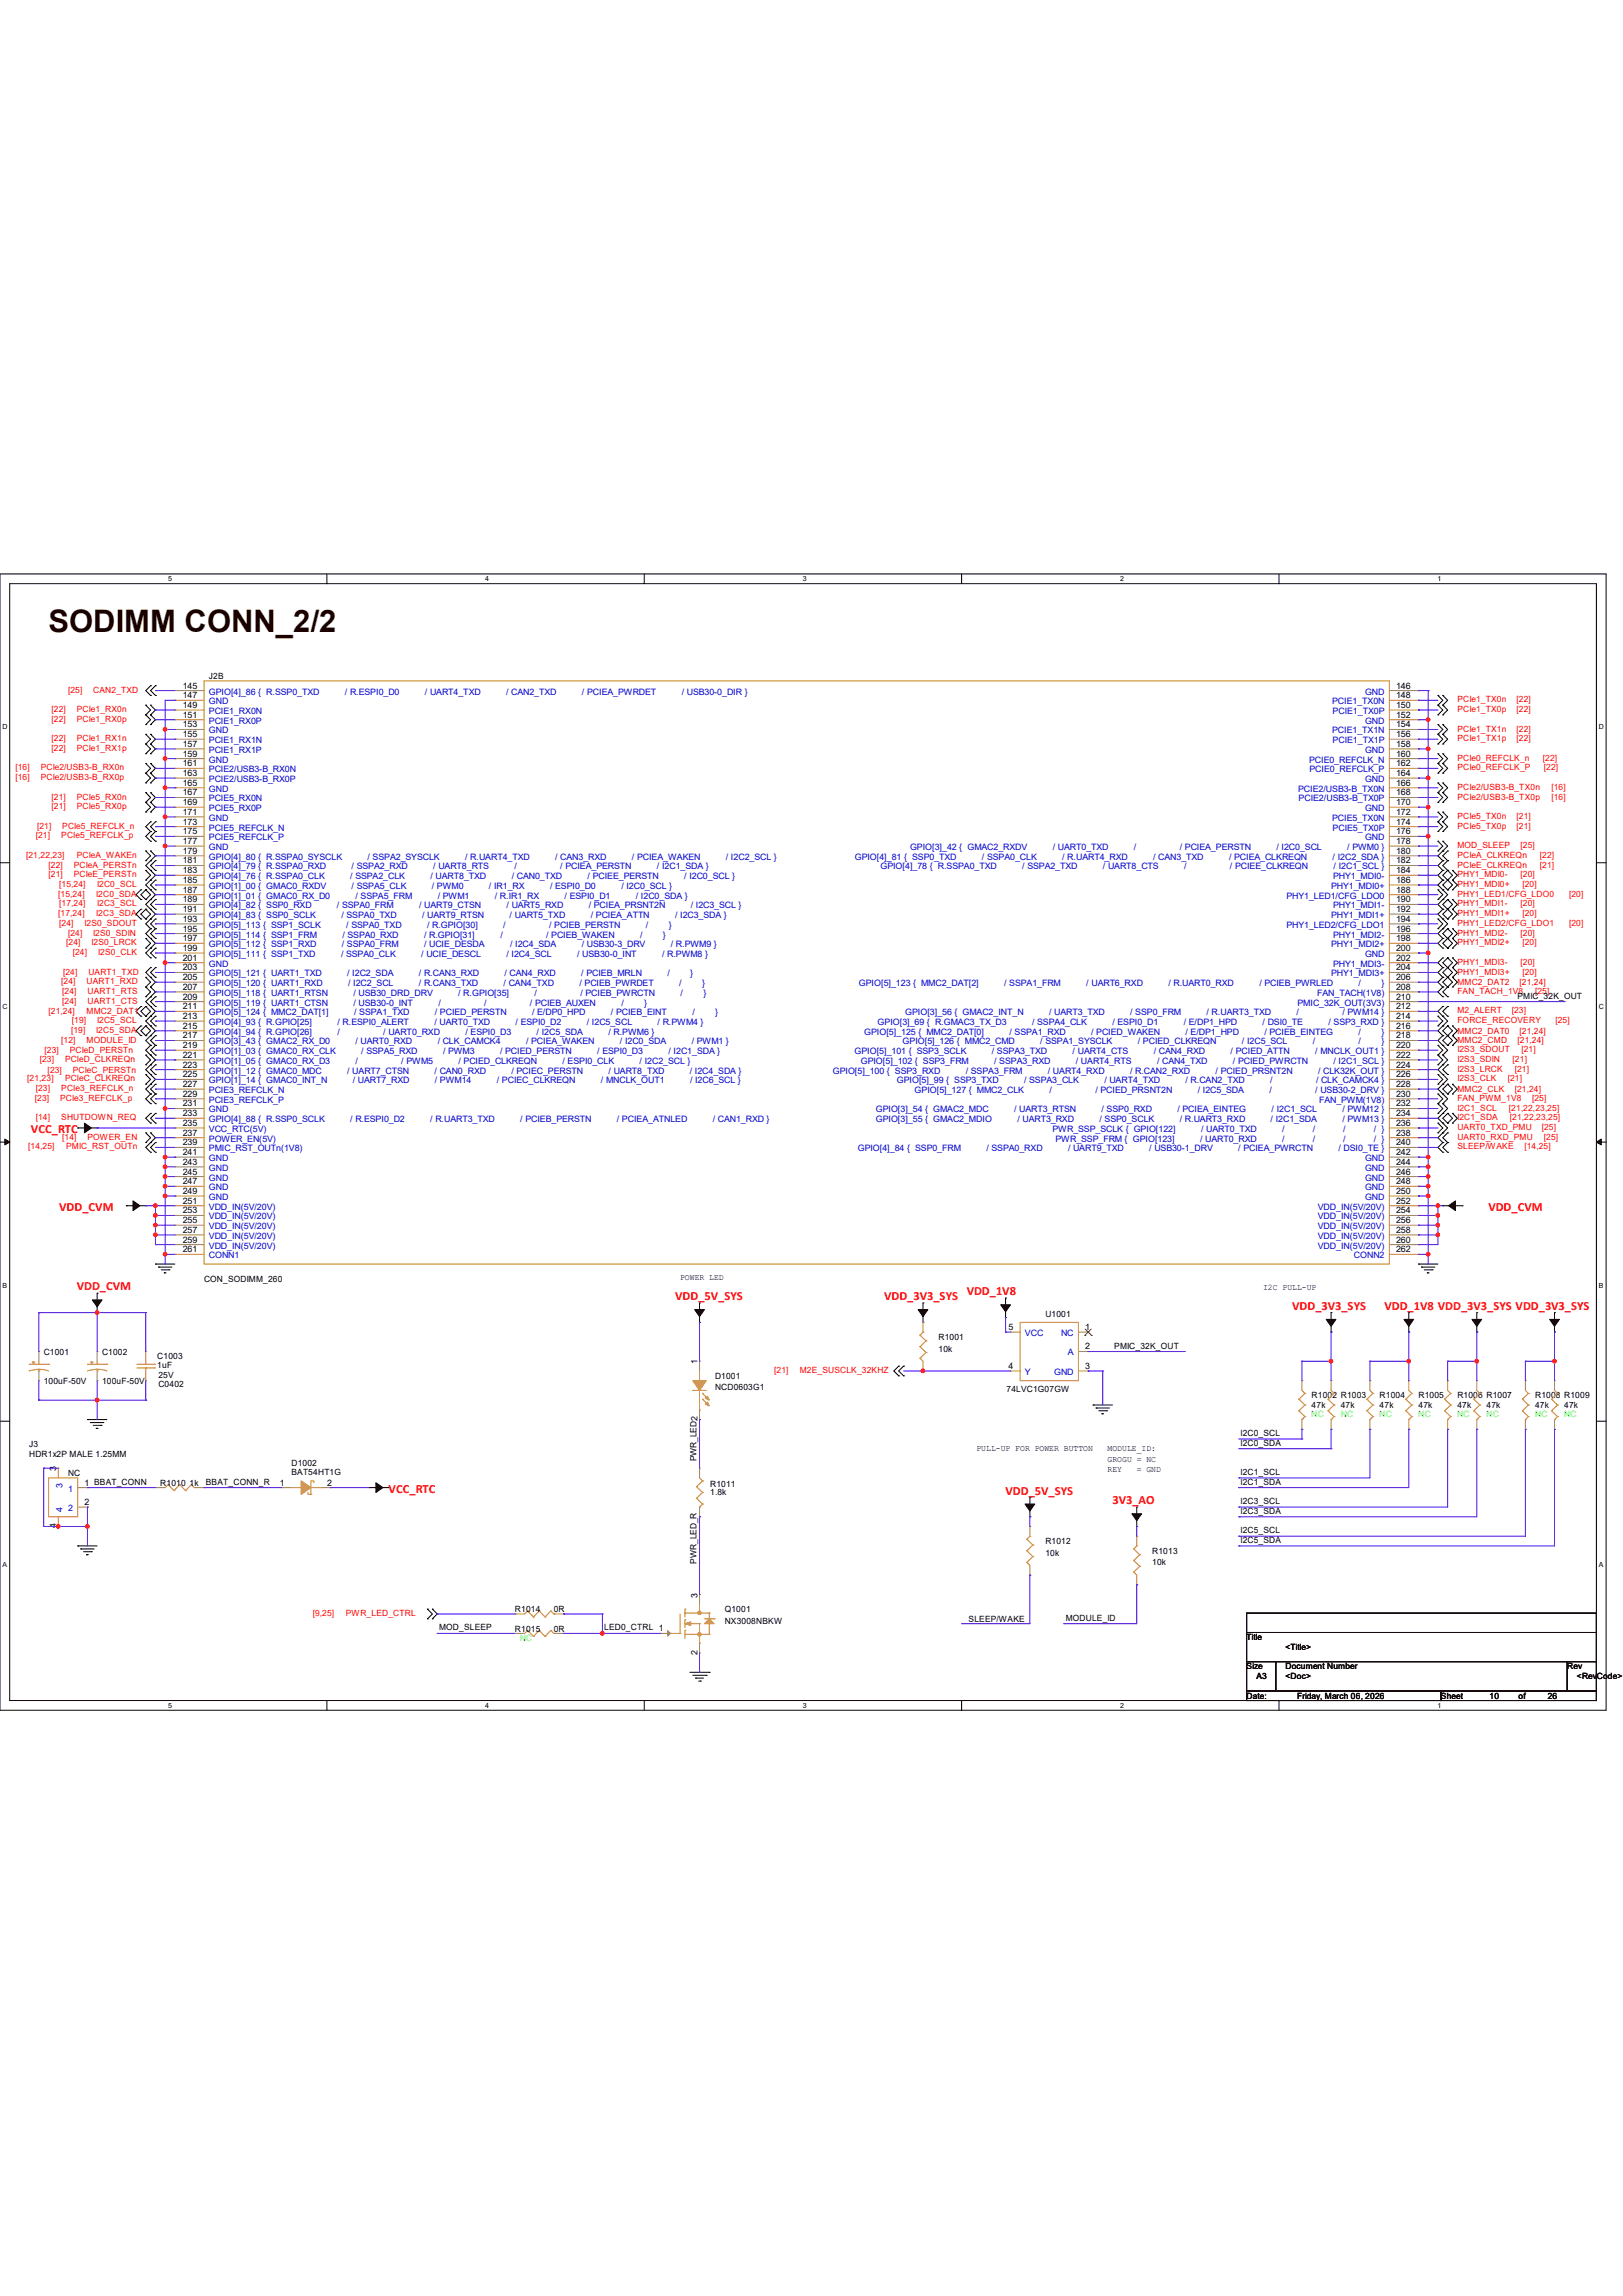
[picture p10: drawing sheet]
<svg xmlns="http://www.w3.org/2000/svg" width="297mm" height="420mm" viewBox="0 0 297 420" stroke-linecap="round" stroke-linejoin="round" font-family="sans-serif">
<defs><g id="words">
<text font-size="5.7" fill="#400000" x="8.9" y="115.6">SODIMM CONN_2/2</text>
<g font-size="2.3" fill="#f00">
<text x="5.7" y="207.3">VCC_RTC</text>
<text x="10.8" y="221.5">VDD_CVM</text>
<text x="272.4" y="221.5">VDD_CVM</text>
<text x="14.1" y="236.1">VDD_CVM</text>
<text x="123.6" y="237.8">VDD_5V_SYS</text>
<text x="161.8" y="237.8">VDD_3V3_SYS</text>
<text x="176.9" y="236.9">VDD_1V8</text>
<text x="236.5" y="239.6">VDD_3V3_SYS</text>
<text x="253.4" y="239.6">VDD_1V8 VDD_3V3_SYS VDD_3V3_SYS</text>
<text x="71.1" y="273">VCC_RTC</text>
<text x="184" y="273.4">VDD_5V_SYS</text>
<text x="203.6" y="275.2">3V3_AO</text>
</g>
<g font-size="1.6">
<text x="33.4" y="125.9">145</text>
<text x="38.2" y="124.2">J2B</text>
<text x="255.5" y="125.9">146</text>
<text x="33.4" y="127.7">147</text>
<text x="33.4" y="129.5">149</text>
<text x="33.4" y="131.3">151</text>
<text x="255.5" y="131.3">152</text>
<text x="255.5" y="127.7">148</text>
<text x="255.5" y="129.5">150</text>
<text x="33.4" y="133.1">153</text>
<text x="33.4" y="134.8">155</text>
<text x="33.4" y="136.6">157</text>
<text x="255.5" y="136.6">158</text>
<text x="255.5" y="133.1">154</text>
<text x="255.5" y="134.8">156</text>
<text x="33.4" y="138.4">159</text>
<text x="33.4" y="143.7">165</text>
<text x="33.4" y="140.2">161</text>
<text x="33.4" y="141.9">163</text>
<text x="255.5" y="141.9">164</text>
<text x="255.5" y="138.4">160</text>
<text x="255.5" y="140.2">162</text>
<text x="255.5" y="143.7">166</text>
<text x="33.4" y="149.1">171</text>
<text x="33.4" y="145.5">167</text>
<text x="33.4" y="147.3">169</text>
<text x="255.5" y="147.3">170</text>
<text x="255.5" y="145.5">168</text>
<text x="255.5" y="149.1">172</text>
<text x="33.4" y="154.4">177</text>
<text x="33.4" y="150.8">173</text>
<text x="33.4" y="152.6">175</text>
<text x="255.5" y="152.6">176</text>
<text x="255.5" y="154.4">178</text>
<text x="255.5" y="150.8">174</text>
<text x="33.4" y="161.5">185</text>
<text x="33.4" y="159.7">183</text>
<text x="33.4" y="157.9">181</text>
<text x="33.4" y="156.2">179</text>
<text x="255.5" y="157.9">182</text>
<text x="255.5" y="156.2">180</text>
<text x="255.5" y="161.5">186</text>
<text x="255.5" y="159.7">184</text>
<text x="33.4" y="163.3">187</text>
<text x="33.4" y="165.1">189</text>
<text x="33.4" y="166.8">191</text>
<text x="255.5" y="163.3">188</text>
<text x="255.5" y="166.8">192</text>
<text x="255.5" y="165.1">190</text>
<text x="33.4" y="174">199</text>
<text x="33.4" y="172.2">197</text>
<text x="33.4" y="168.6">193</text>
<text x="33.4" y="170.4">195</text>
<text x="255.5" y="174">200</text>
<text x="255.5" y="168.6">194</text>
<text x="255.5" y="172.2">198</text>
<text x="255.5" y="170.4">196</text>
<text x="33.4" y="175.7">201</text>
<text x="33.4" y="179.3">205</text>
<text x="33.4" y="177.5">203</text>
<text x="255.5" y="179.3">206</text>
<text x="255.5" y="177.5">204</text>
<text x="255.5" y="175.7">202</text>
<text x="33.4" y="181.1">207</text>
<text x="33.4" y="182.8">209</text>
<text x="33.4" y="184.6">211</text>
<text x="255.5" y="181.1">208</text>
<text x="255.5" y="184.6">212</text>
<text x="255.5" y="182.8">210</text>
<text x="277.7" y="182.7">PMIC_32K_OUT</text>
<text x="33.4" y="191.7">219</text>
<text x="33.4" y="190">217</text>
<text x="33.4" y="186.4">213</text>
<text x="33.4" y="188.2">215</text>
<text x="255.5" y="186.4">214</text>
<text x="255.5" y="191.7">220</text>
<text x="255.5" y="188.2">216</text>
<text x="255.5" y="190">218</text>
<text x="33.4" y="193.5">221</text>
<text x="33.4" y="195.3">223</text>
<text x="33.4" y="197.1">225</text>
<text x="255.5" y="195.3">224</text>
<text x="255.5" y="193.5">222</text>
<text x="255.5" y="197.1">226</text>
<text x="33.4" y="202.4">231</text>
<text x="33.4" y="198.8">227</text>
<text x="33.4" y="200.6">229</text>
<text x="255.5" y="200.6">230</text>
<text x="255.5" y="202.4">232</text>
<text x="255.5" y="198.8">228</text>
<text x="33.4" y="204.2">233</text>
<text x="33.4" y="209.5">239</text>
<text x="33.4" y="207.7">237</text>
<text x="33.4" y="206">235</text>
<text x="255.5" y="204.2">234</text>
<text x="255.5" y="209.5">240</text>
<text x="255.5" y="207.7">238</text>
<text x="255.5" y="206">236</text>
<text x="33.4" y="211.3">241</text>
<text x="33.4" y="213.1">243</text>
<text x="33.4" y="214.8">245</text>
<text x="255.5" y="211.3">242</text>
<text x="255.5" y="213.1">244</text>
<text x="255.5" y="214.8">246</text>
<text x="33.4" y="216.6">247</text>
<text x="33.4" y="218.4">249</text>
<text x="33.4" y="220.2">251</text>
<text x="33.4" y="222">253</text>
<text x="255.5" y="216.6">248</text>
<text x="255.5" y="218.4">250</text>
<text x="255.5" y="220.2">252</text>
<text x="255.5" y="222">254</text>
<text x="33.4" y="223.7">255</text>
<text x="33.4" y="225.5">257</text>
<text x="33.4" y="227.3">259</text>
<text x="255.5" y="223.7">256</text>
<text x="255.5" y="225.5">258</text>
<text x="255.5" y="227.3">260</text>
<text x="33.4" y="229.1">261</text>
<text x="255.5" y="229.1">262</text>
<text x="37.3" y="234.4">CON_SODIMM_260</text>
<text x="124.5" y="234.2">POWER LED</text>
<text x="231.1" y="236">I2C PULL-UP</text>
<text x="171.7" y="245.1">R1001</text>
<text x="184.6" y="243.3">5</text>
<text x="191.3" y="240.8">U1001</text>
<text x="198.6" y="243.3">1</text>
<text x="8" y="247.8">C1001</text>
<text x="18.7" y="247.8">C1002</text>
<text x="28.8" y="248.7">C1003</text>
<text x="28.8" y="250.3">1uF</text>
<text x="127.6" y="249.6" transform="rotate(-90 127.6 249.6)">1</text>
<text x="171.7" y="247.2">10k</text>
<text x="184.6" y="250.4">4</text>
<text x="198.6" y="246.8">2</text>
<text x="198.6" y="250.4">3</text>
<text x="203.9" y="246.7">PMIC_32K_OUT</text>
<text x="8" y="253.1">100uF-50V</text>
<text x="18.7" y="253.1">100uF-50V</text>
<text x="29" y="252">25V</text>
<text x="29" y="253.7">C0402</text>
<text x="130.9" y="252.2">D1001</text>
<text x="130.9" y="254.3">NCD0603G1</text>
<text x="184.2" y="254.7">74LVC1G07GW</text>
<text x="240" y="255.8">R1002 R1003</text>
<text x="240" y="257.6">47k</text>
<text x="245.4" y="257.6">47k</text>
<text x="252.5" y="255.8">R1004</text>
<text x="252.5" y="257.6">47k</text>
<text x="259.6" y="255.8">R1005</text>
<text x="259.6" y="257.6">47k</text>
<text x="266.7" y="255.8">R1006 R1007</text>
<text x="266.7" y="257.6">47k</text>
<text x="272" y="257.6">47k</text>
<text x="280.9" y="255.8">R1008 R1009</text>
<text x="280.9" y="257.6">47k</text>
<text x="286.3" y="257.6">47k</text>
<text x="227" y="262.7">I2C0_SCL</text>
<text x="5.3" y="264.7">J3</text>
<text x="5.3" y="266.4">HDR1x2P MALE 1.25MM</text>
<text x="10.3" y="269.1" transform="rotate(-90 10.3 269.1)">3</text>
<text x="12.4" y="270">NC</text>
<text x="53.3" y="268.2">D1002</text>
<text x="53.3" y="269.8">BAT54HT1G</text>
<text x="127.5" y="267.3" transform="rotate(-90 127.5 267.3)">PWR_LED2</text>
<text x="178.7" y="265.3">PULL-UP FOR POWER BUTTON</text>
<text x="202.7" y="269.2">REY</text>
<text x="202.7" y="267.5">GROGU = NC</text>
<text x="202.7" y="265.3">MODULE_ID:</text>
<text x="208" y="269.2">= GND</text>
<text x="227" y="264.5">I2C0_SDA</text>
<text x="227" y="269.8">I2C1_SCL</text>
<text x="15.5" y="271.7">1 BBAT_CONN</text>
<text x="15.5" y="275.3">2</text>
<text x="29.3" y="271.8">R1010 1k</text>
<text x="37.7" y="271.6">BBAT_CONN_R</text>
<text x="51.2" y="271.7">1</text>
<text x="59.9" y="271.7">2</text>
<text x="130" y="271.9">R1011</text>
<text x="130" y="273.6">1.8k</text>
<text x="227" y="271.6">I2C1_SDA</text>
<text x="227" y="275.1">I2C3_SCL</text>
<text x="10.3" y="279.6" transform="rotate(-90 10.3 279.6)">4</text>
<text x="227" y="276.9">I2C3_SDA</text>
<text x="227" y="280.5">I2C5_SCL</text>
<text x="127.5" y="286" transform="rotate(-90 127.5 286)">PWR_LED_R</text>
<text x="191.3" y="282.4">R1012</text>
<text x="191.3" y="284.6">10k</text>
<text x="210.9" y="284.2">R1013</text>
<text x="210.9" y="286.3">10k</text>
<text x="227" y="282.2">I2C5_SDA</text>
<text x="127.6" y="292.2" transform="rotate(-90 127.6 292.2)">3</text>
<text x="80.3" y="298.2">MOD_SLEEP</text>
<text x="94.2" y="294.9">R1014</text>
<text x="94.2" y="298.4">R1015</text>
<text x="101.3" y="294.9">0R</text>
<text x="101.3" y="298.4">0R</text>
<text x="110.6" y="298.2">LED0_CTRL 1</text>
<text x="132.6" y="294.9">Q1001</text>
<text x="132.6" y="297">NX3008NBKW</text>
<text x="177.2" y="296.7">SLEEP/WAKE</text>
<text x="195" y="296.5">MODULE_ID</text>
<text x="127.6" y="302.7" transform="rotate(-90 127.6 302.7)">2</text>
<text x="228.1" y="300.1">Title</text>
<text x="228.1" y="305.4">Size</text>
<text x="235.2" y="305.4">Document Number</text>
<text x="235.2" y="301.8">&lt;Title&gt;</text>
<text x="286.8" y="305.4">Rev</text>
<text x="228.1" y="310.7">Date:</text>
<text x="229.9" y="307.2">A3</text>
<text x="235.2" y="307.2">&lt;Doc&gt;</text>
<text x="237.4" y="310.7">Friday, March 06, 2026</text>
<text x="263.7" y="310.7">Sheet</text>
<text x="272.6" y="310.7">10</text>
<text x="277.9" y="310.7">of</text>
<text x="283.2" y="310.7">26</text>
<text x="288.6" y="307.2">&lt;RevCode&gt;</text>
</g>
<g font-size="1.6" fill="#f00">
<text x="9.4" y="130.3">[22]</text>
<text x="12.4" y="126.7">[25]</text>
<text x="14.1" y="130.3">PCIe1_RX0n</text>
<text x="17.1" y="126.7">CAN2_TXD</text>
<text x="266.7" y="128.5">PCIe1_TX0n</text>
<text x="266.7" y="130.3">PCIe1_TX0p</text>
<text x="277.5" y="128.5">[22]</text>
<text x="277.5" y="130.3">[22]</text>
<text x="9.4" y="132">[22]</text>
<text x="9.4" y="135.6">[22]</text>
<text x="9.4" y="137.4">[22]</text>
<text x="14.1" y="132">PCIe1_RX0p</text>
<text x="14.1" y="135.6">PCIe1_RX1n</text>
<text x="14.1" y="137.4">PCIe1_RX1p</text>
<text x="266.7" y="133.8">PCIe1_TX1n</text>
<text x="266.7" y="135.6">PCIe1_TX1p</text>
<text x="277.5" y="133.8">[22]</text>
<text x="277.5" y="135.6">[22]</text>
<text x="2.8" y="140.9">[16]</text>
<text x="2.8" y="142.7">[16]</text>
<text x="7.5" y="140.9">PCIe2/USB3-B_RX0n</text>
<text x="7.5" y="142.7">PCIe2/USB3-B_RX0p</text>
<text x="266.7" y="139.1">PCIe0_REFCLK_n</text>
<text x="266.7" y="140.9">PCIe0_REFCLK_P</text>
<text x="282.4" y="139.1">[22]</text>
<text x="282.5" y="140.9">[22]</text>
<text x="9.4" y="146.3">[21]</text>
<text x="9.4" y="148">[21]</text>
<text x="14.1" y="146.3">PCIe5_RX0n</text>
<text x="14.1" y="148">PCIe5_RX0p</text>
<text x="266.7" y="144.5">PCIe2/USB3-B_TX0n</text>
<text x="266.7" y="146.3">PCIe2/USB3-B_TX0p</text>
<text x="266.7" y="149.8">PCIe5_TX0n</text>
<text x="277.5" y="149.8">[21]</text>
<text x="283.9" y="144.5">[16]</text>
<text x="283.9" y="146.3">[16]</text>
<text x="6.6" y="153.4">[21]</text>
<text x="6.8" y="151.6">[21]</text>
<text x="11.2" y="153.4">PCIe5_REFCLK_p</text>
<text x="11.4" y="151.6">PCIe5_REFCLK_n</text>
<text x="266.7" y="155.1">MOD_SLEEP</text>
<text x="266.7" y="151.6">PCIe5_TX0p</text>
<text x="277.5" y="151.6">[21]</text>
<text x="278.3" y="155.1">[25]</text>
<text x="4.8" y="156.9">[21,22,23]</text>
<text x="8.9" y="160.5">[21]</text>
<text x="8.9" y="158.7">[22]</text>
<text x="13.5" y="160.5">PCIeE_PERSTn</text>
<text x="13.5" y="158.7">PCIeA_PERSTn</text>
<text x="14.1" y="156.9">PCIeA_WAKEn</text>
<text x="266.7" y="156.9">PCIeA_CLKREQn</text>
<text x="266.7" y="158.7">PCIeE_CLKREQn</text>
<text x="266.7" y="160.5">PHY1_MDI0-</text>
<text x="278.3" y="160.5">[20]</text>
<text x="281.8" y="156.9">[22]</text>
<text x="281.8" y="158.7">[21]</text>
<text x="10.7" y="164">[15,24]</text>
<text x="10.7" y="167.6">[17,24]</text>
<text x="10.8" y="162.3">[15,24]</text>
<text x="10.8" y="165.8">[17,24]</text>
<text x="17.6" y="164">I2C0_SDA</text>
<text x="17.6" y="167.6">I2C3_SDA</text>
<text x="17.8" y="162.3">I2C0_SCL</text>
<text x="17.8" y="165.8">I2C3_SCL</text>
<text x="266.7" y="162.3">PHY1_MDI0+</text>
<text x="266.7" y="164">PHY1_LED1/CFG_LDO0</text>
<text x="266.7" y="165.8">PHY1_MDI1-</text>
<text x="266.7" y="167.6">PHY1_MDI1+</text>
<text x="278.3" y="165.8">[20]</text>
<text x="278.6" y="162.3">[20]</text>
<text x="278.6" y="167.6">[20]</text>
<text x="287.2" y="164">[20]</text>
<text x="10.8" y="169.4">[24]</text>
<text x="12.1" y="172.9">[24]</text>
<text x="12.4" y="171.2">[24]</text>
<text x="15.5" y="169.4">I2S0_SDOUT</text>
<text x="16.7" y="172.9">I2S0_LRCK</text>
<text x="17.1" y="171.2">I2S0_SDIN</text>
<text x="266.7" y="169.4">PHY1_LED2/CFG_LDO1</text>
<text x="266.7" y="171.2">PHY1_MDI2-</text>
<text x="266.7" y="172.9">PHY1_MDI2+</text>
<text x="278.3" y="171.2">[20]</text>
<text x="278.6" y="172.9">[20]</text>
<text x="287.2" y="169.4">[20]</text>
<text x="11.6" y="178.3">[24]</text>
<text x="13.3" y="174.7">[24]</text>
<text x="16.2" y="178.3">UART1_TXD</text>
<text x="17.9" y="174.7">I2S0_CLK</text>
<text x="266.7" y="176.5">PHY1_MDI3-</text>
<text x="266.7" y="178.3">PHY1_MDI3+</text>
<text x="278.3" y="176.5">[20]</text>
<text x="278.6" y="178.3">[20]</text>
<text x="8.9" y="185.5">[21,24]</text>
<text x="11.2" y="180">[24]</text>
<text x="11.4" y="181.8">[24]</text>
<text x="11.4" y="183.6">[24]</text>
<text x="15.8" y="185.5">MMC2_DAT1</text>
<text x="15.8" y="180">UART1_RXD</text>
<text x="16" y="181.8">UART1_RTS</text>
<text x="16" y="183.6">UART1_CTS</text>
<text x="266.7" y="180.2">MMC2_DAT2</text>
<text x="266.7" y="181.8">FAN_TACH_1V8</text>
<text x="266.7" y="185.4">M2_ALERT</text>
<text x="276.6" y="185.4">[23]</text>
<text x="278.1" y="180.2">[21,24]</text>
<text x="280.9" y="181.8">[25]</text>
<text x="11.2" y="190.9">[12]</text>
<text x="13" y="188.9">[19]</text>
<text x="13.2" y="187.2">[19]</text>
<text x="15.8" y="190.9">MODULE_ID</text>
<text x="17.6" y="188.9">I2C5_SDA</text>
<text x="17.8" y="187.2">I2C5_SCL</text>
<text x="266.7" y="187.2">FORCE_RECOVERY</text>
<text x="266.7" y="189.1">MMC2_DAT0</text>
<text x="266.7" y="190.9">MMC2_CMD</text>
<text x="277.7" y="190.9">[21,24]</text>
<text x="278.1" y="189.1">[21,24]</text>
<text x="284.7" y="187.2">[25]</text>
<text x="5" y="197.8">[21,23]</text>
<text x="7.3" y="194.3">[23]</text>
<text x="8.2" y="192.7">[23]</text>
<text x="8.7" y="196.2">[23]</text>
<text x="11.9" y="194.3">PCIeD_CLKREQn</text>
<text x="11.9" y="197.8">PCIeC_CLKREQn</text>
<text x="12.8" y="192.7">PCIeD_PERSTn</text>
<text x="13.3" y="196.2">PCIeC_PERSTn</text>
<text x="266.7" y="192.5">I2S3_SDOUT</text>
<text x="266.7" y="194.3">I2S3_SDIN</text>
<text x="266.7" y="197.8">I2S3_CLK</text>
<text x="266.7" y="196">I2S3_LRCK</text>
<text x="275.9" y="197.8">[21]</text>
<text x="276.8" y="194.3">[21]</text>
<text x="277.2" y="196">[21]</text>
<text x="278.4" y="192.5">[21]</text>
<text x="6.4" y="201.4">[23]</text>
<text x="6.6" y="199.6">[23]</text>
<text x="11" y="201.4">PCIe3_REFCLK_p</text>
<text x="11.2" y="199.6">PCIe3_REFCLK_n</text>
<text x="266.7" y="199.8">MMC2_CLK</text>
<text x="266.7" y="201.4">FAN_PWM_1V8</text>
<text x="266.7" y="203.2">I2C1_SCL</text>
<text x="276.1" y="203.2">[21,22,23,25]</text>
<text x="277.2" y="199.8">[21,24]</text>
<text x="280.4" y="201.4">[25]</text>
<text x="6.6" y="204.9">[14]</text>
<text x="11.2" y="204.9">SHUTDOWN_REQ</text>
<text x="11.4" y="208.5">[14]</text>
<text x="16" y="208.5">POWER_EN</text>
<text x="266.7" y="204.9">I2C1_SDA</text>
<text x="266.7" y="206.7">UART0_TXD_PMU</text>
<text x="266.7" y="208.5">UART0_RXD_PMU</text>
<text x="276.3" y="204.9">[21,22,23,25]</text>
<text x="282.2" y="206.7">[25]</text>
<text x="282.5" y="208.5">[25]</text>
<text x="5.2" y="210.3">[14,25]</text>
<text x="12.1" y="210.3">PMIC_RST_OUTn</text>
<text x="266.7" y="210.3">SLEEP/WAKE</text>
<text x="279" y="210.3">[14,25]</text>
<text x="141.7" y="251.2">[21]</text>
<text x="146.3" y="251.2">M2E_SUSCLK_32KHZ</text>
<text x="57.2" y="295.6">[9,25]</text>
<text x="63.3" y="295.6">PWR_LED_CTRL</text>
</g>
<g font-size="1.6" fill="#00c">
<text x="38.2" y="128.8">GND</text>
<text x="38.2" y="127">GPIO[4]_86 { R.SSP0_TXD</text>
<text x="38.2" y="130.6">PCIE1_RX0N</text>
<text x="63.1" y="127">/ R.ESPI0_D0</text>
<text x="77.8" y="127">/ UART4_TXD</text>
<text x="92.6" y="127">/ CAN2_TXD</text>
<text x="106.5" y="127">/ PCIEA_PWRDET</text>
<text x="124.7" y="127">/ USB30-0_DIR }</text>
<text x="243.8" y="128.8">PCIE1_TX0N</text>
<text x="243.9" y="130.6">PCIE1_TX0P</text>
<text x="249.8" y="127">GND</text>
<text x="38.2" y="134.2">GND</text>
<text x="38.2" y="132.4">PCIE1_RX0P</text>
<text x="38.2" y="135.9">PCIE1_RX1N</text>
<text x="38.2" y="137.7">PCIE1_RX1P</text>
<text x="243.8" y="134.2">PCIE1_TX1N</text>
<text x="243.9" y="135.9">PCIE1_TX1P</text>
<text x="249.8" y="132.4">GND</text>
<text x="249.8" y="137.7">GND</text>
<text x="38.2" y="139.5">GND</text>
<text x="38.2" y="141.3">PCIE2/USB3-B_RX0N</text>
<text x="38.2" y="143">PCIE2/USB3-B_RX0P</text>
<text x="239.6" y="139.5">PCIE0_REFCLK_N</text>
<text x="239.6" y="141.3">PCIE0_REFCLK_P</text>
<text x="249.8" y="143">GND</text>
<text x="38.2" y="144.8">GND</text>
<text x="38.2" y="146.6">PCIE5_RX0N</text>
<text x="38.2" y="148.4">PCIE5_RX0P</text>
<text x="237.6" y="144.8">PCIE2/USB3-B_TX0N</text>
<text x="237.7" y="146.6">PCIE2/USB3-B_TX0P</text>
<text x="249.8" y="148.4">GND</text>
<text x="38.2" y="150.2">GND</text>
<text x="38.2" y="155.5">GND</text>
<text x="38.2" y="151.9">PCIE5_REFCLK_N</text>
<text x="38.2" y="153.7">PCIE5_REFCLK_P</text>
<text x="166.5" y="155.5">GPIO[3]_42 { GMAC2_RXDV</text>
<text x="192.7" y="155.5">/ UART0_TXD</text>
<text x="207.5" y="155.5">/</text>
<text x="215.9" y="155.5">/ PCIEA_PERSTN</text>
<text x="233.6" y="155.5">/ I2C0_SCL</text>
<text x="243.8" y="150.2">PCIE5_TX0N</text>
<text x="243.9" y="151.9">PCIE5_TX0P</text>
<text x="246.5" y="155.5">/ PWM0 }</text>
<text x="249.8" y="153.7">GND</text>
<text x="38.2" y="160.8">GPIO[4]_76 { R.SSPA0_CLK</text>
<text x="38.2" y="159">GPIO[4]_79 { R.SSPA0_RXD</text>
<text x="38.2" y="157.3">GPIO[4]_80 { R.SSPA0_SYSCLK</text>
<text x="64.1" y="160.8">/ SSPA2_CLK</text>
<text x="64.3" y="159">/ SSPA2_RXD</text>
<text x="67.3" y="157.3">/ SSPA2_SYSCLK</text>
<text x="78.8" y="160.8">/ UART8_TXD</text>
<text x="79.3" y="159">/ UART8_RTS</text>
<text x="85.1" y="157.3">/ R.UART4_TXD</text>
<text x="93.6" y="160.8">/ CAN0_TXD</text>
<text x="94.1" y="159">/</text>
<text x="101.6" y="157.3">/ CAN3_RXD</text>
<text x="102.5" y="159">/ PCIEA_PERSTN</text>
<text x="107.5" y="160.8">/ PCIEE_PERSTN</text>
<text x="115.7" y="157.3">/ PCIEA_WAKEN</text>
<text x="120.2" y="159">/ I2C1_SDA }</text>
<text x="125.2" y="160.8">/ I2C0_SCL }</text>
<text x="132.8" y="157.3">/ I2C2_SCL }</text>
<text x="156.4" y="157.3">GPIO[4]_81 { SSP0_TXD</text>
<text x="161.1" y="159">GPIO[4]_78 { R.SSPA0_TXD</text>
<text x="179.7" y="157.3">/ SSPA0_CLK</text>
<text x="187.1" y="159">/ SSPA2_TXD</text>
<text x="194.4" y="157.3">/ R.UART4_RXD</text>
<text x="201.8" y="159">/ UART8_CTS</text>
<text x="211" y="157.3">/ CAN3_TXD</text>
<text x="216.7" y="159">/</text>
<text x="224.9" y="157.3">/ PCIEA_CLKREQN</text>
<text x="225.1" y="159">/ PCIEE_CLKREQN</text>
<text x="243.9" y="157.3">/ I2C2_SDA }</text>
<text x="244" y="160.8">PHY1_MDI0-</text>
<text x="244.1" y="159">/ I2C1_SCL }</text>
<text x="38.2" y="162.6">GPIO[1]_00 { GMAC0_RXDV</text>
<text x="38.2" y="164.4">GPIO[1]_01 { GMAC0_RX_D0</text>
<text x="38.2" y="166.2">GPIO[4]_82 { SSP0_RXD</text>
<text x="38.2" y="167.9">GPIO[4]_83 { SSP0_SCLK</text>
<text x="61.7" y="166.2">/ SSPA0_FRM</text>
<text x="62.5" y="167.9">/ SSPA0_TXD</text>
<text x="64.3" y="162.6">/ SSPA5_CLK</text>
<text x="65.1" y="164.4">/ SSPA5_FRM</text>
<text x="76.7" y="166.2">/ UART9_CTSN</text>
<text x="77.3" y="167.9">/ UART9_RTSN</text>
<text x="79" y="162.6">/ PWM0</text>
<text x="80.1" y="164.4">/ PWM1</text>
<text x="89.5" y="162.6">/ IR1_RX</text>
<text x="90.5" y="164.4">/ R.IR1_RX</text>
<text x="92.7" y="166.2">/ UART5_RXD</text>
<text x="93.3" y="167.9">/ UART5_TXD</text>
<text x="100.7" y="162.6">/ ESPI0_D0</text>
<text x="103.3" y="164.4">/ ESPI0_D1</text>
<text x="107.7" y="166.2">/ PCIEA_PRSNT2N</text>
<text x="108.1" y="167.9">/ PCIEA_ATTN</text>
<text x="113.7" y="162.6">/ I2C0_SCL }</text>
<text x="116.4" y="164.4">/ I2C0_SDA }</text>
<text x="123.5" y="167.9">/ I2C3_SDA }</text>
<text x="126.4" y="166.2">/ I2C3_SCL }</text>
<text x="235.4" y="164.4">PHY1_LED1/CFG_LDO0</text>
<text x="243.6" y="162.6">PHY1_MDI0+</text>
<text x="243.6" y="167.9">PHY1_MDI1+</text>
<text x="244" y="166.2">PHY1_MDI1-</text>
<text x="38.2" y="173.3">GPIO[5]_112 { SSP1_RXD</text>
<text x="38.2" y="169.7">GPIO[5]_113 { SSP1_SCLK</text>
<text x="38.2" y="171.5">GPIO[5]_114 { SSP1_FRM</text>
<text x="62.6" y="173.3">/ SSPA0_FRM</text>
<text x="62.6" y="171.5">/ SSPA0_RXD</text>
<text x="63.4" y="169.7">/ SSPA0_TXD</text>
<text x="77.6" y="173.3">/ UCIE_DESDA</text>
<text x="77.6" y="171.5">/ R.GPIO[31]</text>
<text x="78.2" y="169.7">/ R.GPIO[30]</text>
<text x="91.6" y="171.5">/</text>
<text x="92.1" y="169.7">/</text>
<text x="93.3" y="173.3">/ I2C4_SDA</text>
<text x="100" y="171.5">/ PCIEB_WAKEN</text>
<text x="100.5" y="169.7">/ PCIEB_PERSTN</text>
<text x="106.5" y="173.3">/ USB30-3_DRV</text>
<text x="117.1" y="171.5">/</text>
<text x="118.2" y="169.7">/</text>
<text x="121.3" y="171.5">}</text>
<text x="122.4" y="169.7">}</text>
<text x="122.8" y="173.3">/ R.PWM9 }</text>
<text x="235.4" y="169.7">PHY1_LED2/CFG_LDO1</text>
<text x="243.6" y="173.3">PHY1_MDI2+</text>
<text x="244" y="171.5">PHY1_MDI2-</text>
<text x="38.2" y="176.8">GND</text>
<text x="38.2" y="175.1">GPIO[5]_111 { SSP1_TXD</text>
<text x="38.2" y="178.6">GPIO[5]_121 { UART1_TXD</text>
<text x="62.4" y="175.1">/ SSPA0_CLK</text>
<text x="63.5" y="178.6">/ I2C2_SDA</text>
<text x="76.7" y="178.6">/ R.CAN3_RXD</text>
<text x="77.1" y="175.1">/ UCIE_DESCL</text>
<text x="92.3" y="178.6">/ CAN4_RXD</text>
<text x="92.7" y="175.1">/ I2C4_SCL</text>
<text x="105.6" y="175.1">/ USB30-0_INT</text>
<text x="106.4" y="178.6">/ PCIEB_MRLN</text>
<text x="121.2" y="175.1">/ R.PWM8 }</text>
<text x="122.1" y="178.6">/</text>
<text x="126.3" y="178.6">}</text>
<text x="243.6" y="178.6">PHY1_MDI3+</text>
<text x="244" y="176.8">PHY1_MDI3-</text>
<text x="249.8" y="175.1">GND</text>
<text x="38.2" y="182.2">GPIO[5]_118 { UART1_RTSN</text>
<text x="38.2" y="183.9">GPIO[5]_119 { UART1_CTSN</text>
<text x="38.2" y="180.4">GPIO[5]_120 { UART1_RXD</text>
<text x="38.2" y="185.7">GPIO[5]_124 { MMC2_DAT[1]</text>
<text x="63.7" y="180.4">/ I2C2_SCL</text>
<text x="64.7" y="182.2">/ USB30_DRD_DRV</text>
<text x="64.7" y="183.9">/ USB30-0_INT</text>
<text x="64.8" y="185.7">/ SSPA1_TXD</text>
<text x="76.7" y="180.4">/ R.CAN3_TXD</text>
<text x="79.6" y="185.7">/ PCIED_PERSTN</text>
<text x="80.2" y="183.9">/</text>
<text x="83.9" y="182.2">/ R.GPIO[35]</text>
<text x="88.6" y="183.9">/</text>
<text x="92.2" y="180.4">/ CAN4_TXD</text>
<text x="97" y="183.9">/ PCIEB_AUXEN</text>
<text x="97.4" y="185.7">/ E/DP0_HPD</text>
<text x="97.8" y="182.2">/</text>
<text x="106" y="180.4">/ PCIEB_PWRDET</text>
<text x="106.2" y="182.2">/ PCIEB_PWRCTN</text>
<text x="111.8" y="185.7">/ PCIEB_EINT</text>
<text x="113.7" y="183.9">/</text>
<text x="117.9" y="183.9">}</text>
<text x="124.3" y="180.4">/</text>
<text x="124.5" y="182.2">/</text>
<text x="126.7" y="185.7">/</text>
<text x="128.5" y="180.4">}</text>
<text x="128.7" y="182.2">}</text>
<text x="130.9" y="185.7">}</text>
<text x="157.2" y="180.4">GPIO[5]_123 { MMC2_DAT[2]</text>
<text x="165.6" y="185.7">GPIO[3]_56 { GMAC2_INT_N</text>
<text x="183.8" y="180.4">/ SSPA1_FRM</text>
<text x="192" y="185.7">/ UART3_TXD</text>
<text x="198.8" y="180.4">/ UART6_RXD</text>
<text x="206.8" y="185.7">/ SSP0_FRM</text>
<text x="213.8" y="180.4">/ R.UART0_RXD</text>
<text x="220.8" y="185.7">/ R.UART3_TXD</text>
<text x="230.5" y="180.4">/ PCIEB_PWRLED</text>
<text x="237.3" y="185.7">/</text>
<text x="237.4" y="183.9">PMIC_32K_OUT(3V3)</text>
<text x="241" y="182.2">FAN_TACH(1V8)</text>
<text x="245.7" y="185.7">/ PWM14 }</text>
<text x="248.6" y="180.4">/</text>
<text x="252.8" y="180.4">}</text>
<text x="38.2" y="191.1">GPIO[3]_43 { GMAC2_RX_D0</text>
<text x="38.2" y="187.5">GPIO[4]_93 { R.GPIO[25]</text>
<text x="38.2" y="189.3">GPIO[4]_94 { R.GPIO[26]</text>
<text x="61.8" y="187.5">/ R.ESPI0_ALERT</text>
<text x="61.8" y="189.3">/</text>
<text x="65.1" y="191.1">/ UART0_RXD</text>
<text x="70.1" y="189.3">/ UART0_RXD</text>
<text x="79.5" y="187.5">/ UART0_TXD</text>
<text x="80.1" y="191.1">/ CLK_CAMCK4</text>
<text x="85.2" y="189.3">/ ESPI0_D3</text>
<text x="94.4" y="187.5">/ ESPI0_D2</text>
<text x="96.3" y="191.1">/ PCIEA_WAKEN</text>
<text x="98.2" y="189.3">/ I2C5_SDA</text>
<text x="107.4" y="187.5">/ I2C5_SCL</text>
<text x="111.3" y="189.3">/ R.PWM6 }</text>
<text x="113.5" y="191.1">/ I2C0_SDA</text>
<text x="120.3" y="187.5">/ R.PWM4 }</text>
<text x="126.6" y="191.1">/ PWM1 }</text>
<text x="158.2" y="189.3">GPIO[5]_125 { MMC2_DAT[0]</text>
<text x="160.6" y="187.5">GPIO[3]_69 { R.GMAC3_TX_D3</text>
<text x="165.2" y="191.1">GPIO[5]_126 { MMC2_CMD</text>
<text x="184.7" y="189.3">/ SSPA1_RXD</text>
<text x="188.9" y="187.5">/ SSPA4_CLK</text>
<text x="190.4" y="191.1">/ SSPA1_SYSCLK</text>
<text x="199.7" y="189.3">/ PCIED_WAKEN</text>
<text x="203.6" y="187.5">/ ESPI0_D1</text>
<text x="208.2" y="191.1">/ PCIED_CLKREQN</text>
<text x="216.6" y="187.5">/ E/DP1_HPD</text>
<text x="217" y="189.3">/ E/DP1_HPD</text>
<text x="227.3" y="191.1">/ I2C5_SCL</text>
<text x="231.1" y="187.5">/ DSI0_TE</text>
<text x="231.4" y="189.3">/ PCIEB_EINTEG</text>
<text x="240.2" y="191.1">/</text>
<text x="243.1" y="187.5">/ SSP3_RXD }</text>
<text x="248.6" y="189.3">/</text>
<text x="248.6" y="191.1">/</text>
<text x="252.8" y="189.3">}</text>
<text x="252.8" y="191.1">}</text>
<text x="38.2" y="192.8">GPIO[1]_03 { GMAC0_RX_CLK</text>
<text x="38.2" y="194.6">GPIO[1]_05 { GMAC0_RX_D3</text>
<text x="38.2" y="196.4">GPIO[1]_12 { GMAC0_MDC</text>
<text x="63.5" y="196.4">/ UART7_CTSN</text>
<text x="65.1" y="194.6">/</text>
<text x="66.1" y="192.8">/ SSPA5_RXD</text>
<text x="73.4" y="194.6">/ PWM5</text>
<text x="79.5" y="196.4">/ CAN0_RXD</text>
<text x="81.1" y="192.8">/ PWM3</text>
<text x="83.9" y="194.6">/ PCIED_CLKREQN</text>
<text x="91.5" y="192.8">/ PCIED_PERSTN</text>
<text x="93.6" y="196.4">/ PCIEC_PERSTN</text>
<text x="103" y="194.6">/ ESPI0_CLK</text>
<text x="109.3" y="192.8">/ ESPI0_D3</text>
<text x="111.4" y="196.4">/ UART8_TXD</text>
<text x="117.1" y="194.6">/ I2C2_SCL }</text>
<text x="122.3" y="192.8">/ I2C1_SDA }</text>
<text x="126.2" y="196.4">/ I2C4_SDA }</text>
<text x="152.4" y="196.4">GPIO[5]_100 { SSP3_RXD</text>
<text x="156.4" y="192.8">GPIO[5]_101 { SSP3_SCLK</text>
<text x="157.5" y="194.6">GPIO[5]_102 { SSP3_FRM</text>
<text x="176.7" y="196.4">/ SSPA3_FRM</text>
<text x="181.5" y="192.8">/ SSPA3_TXD</text>
<text x="181.9" y="194.6">/ SSPA3_RXD</text>
<text x="191.8" y="196.4">/ UART4_RXD</text>
<text x="196.3" y="192.8">/ UART4_CTS</text>
<text x="196.9" y="194.6">/ UART4_RTS</text>
<text x="206.8" y="196.4">/ R.CAN2_RXD</text>
<text x="211.2" y="192.8">/ CAN4_RXD</text>
<text x="211.7" y="194.6">/ CAN4_TXD</text>
<text x="222.5" y="196.4">/ PCIED_PRSNT2N</text>
<text x="225.2" y="192.8">/ PCIED_ATTN</text>
<text x="225.6" y="194.6">/ PCIED_PWRCTN</text>
<text x="240.7" y="192.8">/ MNCLK_OUT1 }</text>
<text x="241.2" y="196.4">/ CLK32K_OUT }</text>
<text x="244" y="194.6">/ I2C1_SCL }</text>
<text x="38.2" y="203.5">GND</text>
<text x="38.2" y="198.2">GPIO[1]_14 { GMAC0_INT_N</text>
<text x="38.2" y="199.9">PCIE3_REFCLK_N</text>
<text x="38.2" y="201.7">PCIE3_REFCLK_P</text>
<text x="64.6" y="198.2">/ UART7_RXD</text>
<text x="79.6" y="198.2">/ PWM14</text>
<text x="90.9" y="198.2">/ PCIEC_CLKREQN</text>
<text x="110" y="198.2">/ MNCLK_OUT1</text>
<text x="126.3" y="198.2">/ I2C6_SCL }</text>
<text x="160.3" y="203.5">GPIO[3]_54 { GMAC2_MDC</text>
<text x="164.1" y="198.2">GPIO[5]_99 { SSP3_TXD</text>
<text x="167.4" y="199.9">GPIO[5]_127 { MMC2_CLK</text>
<text x="185.6" y="203.5">/ UART3_RTSN</text>
<text x="187.4" y="198.2">/ SSPA3_CLK</text>
<text x="192.1" y="199.9">/</text>
<text x="200.4" y="199.9">/ PCIED_PRSNT2N</text>
<text x="201.6" y="203.5">/ SSP0_RXD</text>
<text x="202.1" y="198.2">/ UART4_TXD</text>
<text x="215.5" y="203.5">/ PCIEA_EINTEG</text>
<text x="216.9" y="198.2">/ R.CAN2_TXD</text>
<text x="219.2" y="199.9">/ I2C5_SDA</text>
<text x="232.3" y="199.9">/</text>
<text x="232.5" y="198.2">/</text>
<text x="232.7" y="203.5">/ I2C1_SCL</text>
<text x="240.7" y="199.9">/ USB30-2_DRV }</text>
<text x="240.8" y="198.2">/ CLK_CAMCK4 }</text>
<text x="241.4" y="201.7">FAN_PWM(1V8)</text>
<text x="245.7" y="203.5">/ PWM12 }</text>
<text x="38.2" y="205.3">GPIO[4]_88 { R.SSP0_SCLK</text>
<text x="38.2" y="208.8">POWER_EN(5V)</text>
<text x="38.2" y="207.1">VCC_RTC(5V)</text>
<text x="64.1" y="205.3">/ R.ESPI0_D2</text>
<text x="78.7" y="205.3">/ R.UART3_TXD</text>
<text x="95.2" y="205.3">/ PCIEB_PERSTN</text>
<text x="112.9" y="205.3">/ PCIEA_ATNLED</text>
<text x="130.4" y="205.3">/ CAN1_RXD }</text>
<text x="160.3" y="205.3">GPIO[3]_55 { GMAC2_MDIO</text>
<text x="186.2" y="205.3">/ UART3_RXD</text>
<text x="192.6" y="207.1">PWR_SSP_SCLK { GPIO[122]</text>
<text x="193.2" y="208.8">PWR_SSP_FRM { GPIO[123]</text>
<text x="201.2" y="205.3">/ SSP0_SCLK</text>
<text x="215.9" y="205.3">/ R.UART3_RXD</text>
<text x="219.6" y="208.8">/ UART0_RXD</text>
<text x="219.8" y="207.1">/ UART0_TXD</text>
<text x="232.5" y="205.3">/ I2C1_SDA</text>
<text x="234.6" y="207.1">/</text>
<text x="234.7" y="208.8">/</text>
<text x="240.2" y="208.8">/</text>
<text x="240.2" y="207.1">/</text>
<text x="245.7" y="205.3">/ PWM13 }</text>
<text x="245.8" y="208.8">/</text>
<text x="245.8" y="207.1">/</text>
<text x="251.4" y="208.8">/ }</text>
<text x="251.4" y="207.1">/ }</text>
<text x="38.2" y="212.4">GND</text>
<text x="38.2" y="214.2">GND</text>
<text x="38.2" y="215.9">GND</text>
<text x="38.2" y="210.6">PMIC_RST_OUTn(1V8)</text>
<text x="157" y="210.6">GPIO[4]_84 { SSP0_FRM</text>
<text x="180.5" y="210.6">/ SSPA0_RXD</text>
<text x="195.4" y="210.6">/ UART9_TXD</text>
<text x="210.3" y="210.6">/ USB30-1_DRV</text>
<text x="226.6" y="210.6">/ PCIEA_PWRCTN</text>
<text x="244.9" y="210.6">/ DSI0_TE }</text>
<text x="249.8" y="212.4">GND</text>
<text x="249.8" y="214.2">GND</text>
<text x="249.8" y="215.9">GND</text>
<text x="38.2" y="217.7">GND</text>
<text x="38.2" y="219.5">GND</text>
<text x="38.2" y="221.3">VDD_IN(5V/20V)</text>
<text x="241.2" y="221.3">VDD_IN(5V/20V)</text>
<text x="249.8" y="217.7">GND</text>
<text x="249.8" y="219.5">GND</text>
<text x="38.2" y="223.1">VDD_IN(5V/20V)</text>
<text x="38.2" y="224.8">VDD_IN(5V/20V)</text>
<text x="38.2" y="226.6">VDD_IN(5V/20V)</text>
<text x="241.2" y="223.1">VDD_IN(5V/20V)</text>
<text x="241.2" y="224.8">VDD_IN(5V/20V)</text>
<text x="241.2" y="226.6">VDD_IN(5V/20V)</text>
<text x="38.2" y="228.4">VDD_IN(5V/20V)</text>
<text x="38.2" y="230.2">CONN1</text>
<text x="241.2" y="228.4">VDD_IN(5V/20V)</text>
<text x="247.8" y="230.2">CONN2</text>
<text x="187.6" y="244.4">VCC</text>
<text x="194.2" y="244.4">NC</text>
<text x="187.6" y="251.5">Y</text>
<text x="192.9" y="251.5">GND</text>
<text x="195.4" y="248">A</text>
<text x="11.4" y="272.1" transform="rotate(-90 11.4 272.1)">3</text>
<text x="12.4" y="272.8">1</text>
<text x="11.4" y="276.6" transform="rotate(-90 11.4 276.6)">4</text>
<text x="12.4" y="276.4">2</text>
</g>
<g font-size="1.6" fill="#0f0">
<text x="240" y="259.2">NC</text>
<text x="245.4" y="259.2">NC</text>
<text x="252.5" y="259.2">NC</text>
<text x="259.6" y="259.2">NC</text>
<text x="266.7" y="259.2">NC</text>
<text x="272" y="259.2">NC</text>
<text x="280.9" y="259.2">NC</text>
<text x="286.3" y="259.2">NC</text>
<text x="95.1" y="300.2">NC</text>
</g>
<g font-size="1.3">
<text x="30.8" y="106.3">5</text>
<text x="88.8" y="106.3">4</text>
<text x="146.9" y="106.3">3</text>
<text x="205" y="106.3">2</text>
<text x="263.1" y="106.3">1</text>
<text x=".5" y="133.4">D</text>
<text x="292.6" y="133.4">D</text>
<text x=".5" y="184.5">C</text>
<text x="292.6" y="184.5">C</text>
<text x=".5" y="235.6">B</text>
<text x="292.6" y="235.6">B</text>
<text x=".5" y="286.6">A</text>
<text x="292.6" y="286.6">A</text>
<text x="30.8" y="312.4">5</text>
<text x="88.8" y="312.4">4</text>
<text x="146.9" y="312.4">3</text>
<text x="205" y="312.4">2</text>
<text x="263.1" y="312.4">1</text>
</g>
</g></defs>
<path d="M0 105h293.9v207.8h-293.9zM1.8 106.8h290.3v204.3h-290.3z" fill="none" stroke="#000" stroke-width=".18"/>
<g fill="#fff">
<path d="M30.8 105.2h.7v1.4h-.7z"/>
<path d="M30.8 311.2h.7v1.4h-.7z"/>
</g>
<path d="M59.8 105v1.8M59.8 311.1v1.7" fill="none" stroke="#000" stroke-width=".18"/>
<g fill="#fff">
<path d="M88.8 105.2h.7v1.4h-.7z"/>
<path d="M88.8 311.2h.7v1.4h-.7z"/>
</g>
<path d="M117.9 105v1.8M117.9 311.1v1.7" fill="none" stroke="#000" stroke-width=".18"/>
<g fill="#fff">
<path d="M146.9 105.2h.7v1.4h-.7z"/>
<path d="M146.9 311.2h.7v1.4h-.7z"/>
</g>
<path d="M176 105v1.8M176 311.1v1.7" fill="none" stroke="#000" stroke-width=".18"/>
<g fill="#fff">
<path d="M205 105.2h.7v1.4h-.7z"/>
<path d="M205 311.2h.7v1.4h-.7z"/>
</g>
<path d="M234.1 105v1.8M234.1 311.1v1.7" fill="none" stroke="#000" stroke-width=".18"/>
<g fill="#fff">
<path d="M263.1 105.2h.6v1.4h-.6z"/>
<path d="M263.1 311.2h.6v1.4h-.6z"/>
<path d="M.5 132.3h.9v1.4h-.9z"/>
<path d="M292.6 132.3h.9v1.4h-.9z"/>
<path d="M.5 183.3h.9v1.4h-.9z"/>
<path d="M292.6 183.3h.9v1.4h-.9z"/>
</g>
<path d="M0 157.8h1.8M292.1 157.8h1.8" fill="none" stroke="#000" stroke-width=".18"/>
<g fill="#fff">
<path d="M.5 234.4h.8v1.4h-.8z"/>
<path d="M292.6 234.4h.8v1.4h-.8z"/>
</g>
<path d="M0 208.9h1.8M292.1 208.9h1.8" fill="none" stroke="#000" stroke-width=".18"/>
<path d="M.9 208.4l.9 .5-.9 .5zM292.1 208.9l.9-.5v1z" fill="#000" stroke="#000" stroke-width=".18"/>
<g fill="#fff">
<path d="M.5 285.5h.8v1.4h-.8z"/>
<path d="M292.6 285.5h.8v1.4h-.8z"/>
</g>
<g fill="none" stroke="#000" stroke-width=".18">
<path d="M26.7 130.8h.1M26.7 129h.1M26.7 132.5h.1M26.7 136.1h.1M26.7 134.3h.1M26.7 137.9h.1M26.7 139.7h.1M26.7 129l.9 .9-.9 .9M26.7 130.8l.9 .9-.9 .8M26.7 134.3l.9 .9-.9 .9M26.7 136.1l.9 .9-.9 .9M26.7 139.7l.9 .8-.9 .9"/>
<path d="M27.6 127.2h.1M27.6 125.4h.1M27.6 129h.1M27.6 130.8h.1M27.6 132.5h.1M27.6 134.3h.1M27.6 136.1h.1M27.6 137.9h.1M27.6 139.7h.1M27.6 125.4l-.9 .9 .9 .9M27.6 129l.8 .9-.8 .9M27.6 130.8l.8 .9-.8 .8"/>
<path d="M27.6 134.3l.8 .9-.8 .9M27.6 136.1l.8 .9-.8 .9M27.6 139.7l.8 .8-.8 .9M28.4 127.2h.1M28.4 125.4h.1M28.4 125.4l-.8 .9 .8 .9M263.1 137.9h.1M263.1 139.7h.1M263.1 127.2h.1M263.1 129h.1M263.1 130.8h.1M263.1 132.5h.1"/>
<path d="M263.1 134.3h.1M263.1 136.1h.1M263.1 137.9l.9 .9-.9 .9M263.1 139.7l.9 .8-.9 .9M263.1 127.2l.9 .9-.9 .9M263.1 129l.9 .9-.9 .9M263.1 132.5l.9 .9-.9 .9M263.1 134.3l.9 .9-.9 .9M264 137.9h.1M264 139.7h.1M264 127.2h.1M264 129h.1"/>
<path d="M264 130.8h.1M264 132.5h.1M264 134.3h.1M264 136.1h.1M264 137.9l.9 .9-.9 .9M264 139.7l.9 .8-.9 .9M264 127.2l.9 .9-.9 .9M264 129l.9 .9-.9 .9M264 132.5l.9 .9-.9 .9M264 134.3l.9 .9-.9 .9M26.7 159.2h.1M26.7 157.4h.1"/>
<path d="M26.7 155.7h.1M26.7 141.4h.1M26.7 143.2h.1M26.7 146.8h.1M26.7 145h.1M26.7 148.5h.1M26.7 159.2l.9 .9-.9 .9M26.7 155.7l.9 .8-.9 .9M26.7 141.4l.9 .9-.9 .9M26.7 145l.9 .9-.9 .9M26.7 146.8l.9 .9-.9 .8M27.6 159.2h.1"/>
<path d="M27.6 155.7h.1M27.6 157.4h.1M27.6 141.4h.1M27.6 143.2h.1M27.6 150.3h.1M27.6 152.1h.1M27.6 153.9h.1M27.6 145h.1M27.6 146.8h.1M27.6 148.5h.1M27.6 155.7l.8 .8-1.7 1.8 1.7 1.8-1.7 1.8 1.7 1.8-1.7 1.7 1.7 1.8-1.7 1.8 .9 .9M27.6 141.4l.8 .9-.8 .9"/>
<path d="M27.6 150.3l-.9 .9 .9 .9M27.6 152.1l-.9 .9 .9 .9M27.6 145l.8 .9-.8 .9M27.6 146.8l.8 .9-.8 .8M28.4 159.2h.1M28.4 157.4h.1M28.4 150.3h.1M28.4 152.1h.1M28.4 153.9h.1M28.4 157.4l-.8 .9 .8 .9M28.4 150.3l-.8 .9 .8 .9M28.4 152.1l-.8 .9 .8 .9"/>
<path d="M263.1 153.9h.1M263.1 155.7h.1M263.1 141.4h.1M263.1 143.2h.1M263.1 145h.1M263.1 146.8h.1M263.1 148.5h.1M263.1 150.3h.1M263.1 152.1h.1M263.1 153.9l.9 .9-.9 .9M263.1 150.3l.9 .9-.9 .9M263.1 143.2l.9 .9-.9 .9"/>
<path d="M263.1 145l.9 .9-.9 .9M263.1 148.5l.9 .9-.9 .9M264 153.9h.1M264 155.7h.1M264 157.4h.1M264 159.2h.1M264 141.4h.1M264 143.2h.1M264 145h.1M264 146.8h.1M264 148.5h.1M264 150.3h.1"/>
<path d="M264 152.1h.1M264 153.9l.9 .9-1.8 1.7 .9 .9M264 157.4l-.9 .9 .9 .9M264 159.2l-.9 .9 .9 .9M264 143.2l.9 .9-.9 .9M264 145l.9 .9-.9 .9M264 148.5l.9 .9-.9 .9M264 150.3l.9 .9-.9 .9M264.9 157.4h.1M264.9 155.7h.1M264.9 159.2h.1M264.9 155.7l-.9 .8 .9 .9"/>
<path d="M264.9 157.4l-.9 .9 1.8 1.8-1.8 1.8 .9 .9M264.9 159.2l-.9 .9 1.8 1.8-.9 .9M265.8 159.2h.1M265.8 159.2l.9 .9-.9 .9M25.8 164.5h.1M25.8 162.8h.1M25.8 168.1h.1M25.8 166.3h.1M25.8 162.8l-.9 .9 .9 .8M25.8 166.3l-.9 .9 .9 .9M26.7 161h.1M26.7 164.5h.1"/>
<path d="M26.7 162.8h.1M26.7 168.1h.1M26.7 166.3h.1M26.7 178.8h.1M26.7 173.4h.1M26.7 171.7h.1M26.7 162.8l-.9 .9 .9 .8M26.7 162.8l.9 .9-.9 .8M26.7 166.3l-.9 .9 .9 .9M26.7 166.3l.9 .9-.9 .9M26.7 178.8l.9 .9-.9 .9M26.7 171.7l.9 .9-.9 .8"/>
<path d="M27.6 161h.1M27.6 164.5h.1M27.6 162.8h.1M27.6 168.1h.1M27.6 166.3h.1M27.6 169.9h.1M27.6 171.7h.1M27.6 175.2h.1M27.6 173.4h.1M27.6 178.8h.1M27.6 177h.1M27.6 169.9l-.9 .9 1.7 1.8-1.7 1.7 .9 .9"/>
<path d="M27.6 177l-.9 .9 1.7 1.8-.8 .9M28.4 169.9h.1M28.4 168.1h.1M28.4 171.7h.1M28.4 175.2h.1M28.4 173.4h.1M28.4 162.8h.1M28.4 161h.1M28.4 166.3h.1M28.4 164.5h.1M28.4 178.8h.1M28.4 177h.1"/>
<path d="M28.4 164.5l-.8 .9 .8 .9M28.4 161l-.8 .9 .8 .9M28.4 168.1l-.8 .9 .8 .9M28.4 169.9l-.8 .9 .8 .9M28.4 173.4l-.8 .9 .8 .9M28.4 177l-.8 .9 .8 .9M263.1 164.5h.1M263.1 162.8h.1M263.1 169.9h.1M263.1 168.1h.1M263.1 162.8l.9 .9-.9 .8M263.1 168.1l.9 .9-.9 .9"/>
<path d="M264 161h.1M264 162.8h.1M264 164.5h.1M264 166.3h.1M264 168.1h.1M264 169.9h.1M264 171.7h.1M264 173.4h.1M264 177h.1M264 175.2h.1M264 178.8h.1M264 161l-.9 .9 1.8 1.8-1.8 1.7 .9 .9"/>
<path d="M264 166.3l-.9 .9 1.8 1.8-1.8 1.8 .9 .9M264 175.2l-.9 .9 .9 .9M264 171.7l-.9 .9 .9 .8M264 178.8l-.9 .9 .9 .9M264 177l-.9 .9 .9 .9M264.9 161h.1M264.9 162.8h.1M264.9 166.3h.1M264.9 164.5h.1M264.9 168.1h.1M264.9 171.7h.1M264.9 169.9h.1"/>
<path d="M264.9 173.4h.1M264.9 177h.1M264.9 175.2h.1M264.9 178.8h.1M264.9 164.5l.9 .9-1.8 1.8 .9 .9M264.9 164.5l-.9 .9 1.8 1.8-.9 .9M264.9 169.9l.9 .9-1.8 1.8 .9 .8M264.9 169.9l-.9 .9 1.8 1.8-.9 .8M264.9 175.2l.9 .9-1.8 1.8 1.8 1.8-1.8 1.7 .9 .9M264.9 175.2l-.9 .9 1.8 1.8-1.8 1.8 .9 .9M265.8 161h.1M265.8 162.8h.1"/>
<path d="M265.8 166.3h.1M265.8 164.5h.1M265.8 168.1h.1M265.8 171.7h.1M265.8 169.9h.1M265.8 173.4h.1M265.8 177h.1M265.8 175.2h.1M265.8 178.8h.1M265.8 161l.9 .9-.9 .9M265.8 164.5l.9 .9-.9 .9M265.8 166.3l.9 .9-.9 .9"/>
<path d="M265.8 169.9l.9 .9-.9 .9M265.8 171.7l.9 .9-.9 .8M265.8 175.2l.9 .9-.9 .9M265.8 178.8l.9 .9-.9 .9M265.8 177l.9 .9-.9 .9M25.8 184.1h.1M25.8 185.9h.1M25.8 189.4h.1M25.8 187.7h.1M25.8 184.1l-.9 .9 .9 .9M25.8 187.7l-.9 .9 .9 .8M26.7 184.1h.1"/>
<path d="M26.7 185.9h.1M26.7 189.4h.1M26.7 187.7h.1M26.7 180.6h.1M26.7 182.3h.1M26.7 194.8h.1M26.7 193h.1M26.7 198.3h.1M26.7 196.6h.1M26.7 184.1l-.9 .9 .9 .9M26.7 184.1l.9 .9-.9 .9M26.7 187.7l-.9 .9 .9 .8"/>
<path d="M26.7 187.7l.9 .9-.9 .8M26.7 180.6l.9 .8-.9 .9M26.7 193l.9 .9-.9 .9M26.7 196.6l.9 .8-.9 .9M27.6 184.1h.1M27.6 185.9h.1M27.6 189.4h.1M27.6 187.7h.1M27.6 191.2h.1M27.6 198.3h.1M27.6 180.6h.1M27.6 182.3h.1"/>
<path d="M27.6 193h.1M27.6 194.8h.1M27.6 196.6h.1M27.6 180.6l.8 .8-1.7 1.8 1.7 1.8-1.7 1.8 1.7 1.8-1.7 1.7 .9 .9M27.6 191.2l-.9 .9 1.7 1.8-1.7 1.8 1.7 1.7-1.7 1.8 .9 .9M28.4 191.2h.1M28.4 189.4h.1M28.4 198.3h.1M28.4 187.7h.1M28.4 185.9h.1M28.4 184.1h.1M28.4 182.3h.1"/>
<path d="M28.4 193h.1M28.4 196.6h.1M28.4 194.8h.1M28.4 182.3l-.8 .9 .8 .9M28.4 185.9l-.8 .9 .8 .9M28.4 189.4l-.8 .9 .8 .9M28.4 198.3l-.8 .9 .8 .9M28.4 191.2l-.8 .9 .8 .9M28.4 194.8l-.8 .9 .8 .9M263.1 185.9h.1M263.1 187.7h.1M263.1 193h.1"/>
<path d="M263.1 191.2h.1M263.1 194.8h.1M263.1 198.3h.1M263.1 196.6h.1M263.1 185.9l.9 .9-.9 .9M263.1 191.2l.9 .9-.9 .9M263.1 193l.9 .9-.9 .9M263.1 196.6l.9 .8-.9 .9M264 180.6h.1M264 185.9h.1M264 187.7h.1M264 189.4h.1"/>
<path d="M264 191.2h.1M264 193h.1M264 194.8h.1M264 198.3h.1M264 196.6h.1M264 182.3h.1M264 184.1h.1M264 180.6l-.9 .8 .9 .9M264 184.1l-.9 .9 1.8 1.8-1.8 1.8 .9 .8M264 189.4l-.9 .9 1.8 1.8-.9 .9M264 193l.9 .9-1.8 1.8 1.8 1.7-1.8 1.8 1.8 1.8-.9 .9M264.9 180.6h.1"/>
<path d="M264.9 187.7h.1M264.9 189.4h.1M264.9 191.2h.1M264.9 198.3h.1M264.9 196.6h.1M264.9 194.8h.1M264.9 182.3h.1M264.9 185.9h.1M264.9 184.1h.1M264.9 187.7l.9 .9-1.8 1.7 .9 .9M264.9 187.7l-.9 .9 1.8 1.7-.9 .9M264.9 198.3l.9 .9-.9 .9"/>
<path d="M264.9 198.3l-.9 .9 .9 .9M264.9 194.8l-.9 .9 .9 .9M264.9 184.1l-.9 .9 .9 .9M265.8 180.6h.1M265.8 187.7h.1M265.8 189.4h.1M265.8 191.2h.1M265.8 198.3h.1M265.8 187.7l.9 .9-.9 .8M265.8 189.4l.9 .9-.9 .9M265.8 198.3l.9 .9-.9 .9M14.2 206.3h.1"/>
<path d="M14.2 206.3h2M16.6 206.3h1.2M17.8 206.3h.1M26.7 207.2h.1M26.7 209h.1M26.7 207.2l.9 .9-.9 .9M27.6 200.1h.1M27.6 201.9h.1M27.6 205.4h.1M27.6 203.7h.1M27.6 210.8h.1M27.6 209h.1"/>
<path d="M27.6 207.2h.1M27.6 200.1l-.9 .9 .9 .9M27.6 203.7l-.9 .9 .9 .8M27.6 207.2l.8 .9-1.7 1.8 .9 .9M28.4 200.1h.1M28.4 201.9h.1M28.4 205.4h.1M28.4 203.7h.1M28.4 210.8h.1M28.4 209h.1M28.4 200.1l-.8 .9 .8 .9M28.4 203.7l-.8 .9 .8 .8"/>
<path d="M28.4 209l-.8 .9 .8 .9M263.1 200.1h.1M263.1 201.9h.1M263.1 203.7h.1M263.1 207.2h.1M263.1 205.4h.1M263.1 200.1l.9 .9-.9 .9M263.1 205.4l.9 .9-.9 .9M263.1 201.9l.9 .9-.9 .9M264 200.1h.1M264 201.9h.1M264 205.4h.1"/>
<path d="M264 203.7h.1M264 207.2h.1M264 209h.1M264 210.8h.1M264 201.9l.9 .9-1.8 1.8 1.8 1.7-1.8 1.8 .9 .9M264 209l-.9 .9 .9 .9M264.9 200.1h.1M264.9 205.4h.1M264.9 203.7h.1M264.9 209h.1M264.9 207.2h.1M264.9 210.8h.1"/>
<path d="M264.9 203.7l.9 .9-.9 .8M264.9 203.7l-.9 .9 .9 .8M264.9 207.2l-.9 .9 .9 .9M264.9 209l-.9 .9 .9 .9M265.8 200.1h.1M265.8 205.4h.1M265.8 203.7h.1M265.8 203.7l.9 .9-.9 .8M17.8 236.6h.1M17.8 236.6v1.9M17.8 238.9v1.2M23.1 220.6h.1"/>
<path d="M23.1 220.6h2M25.4 220.6h1.3M26.7 220.6h.1M28.4 231.2h.1M28.4 231.2h3.6M29 231.8h.1M29 231.8h2.5M29.5 232.3h1.4M30.1 232.8h.1M30.1 232.8h.3M30.9 232.3h.1M128 238.3h.1"/>
<path d="M128 238.3v2M168.9 238.3h.1M168.9 238.3v2M184 237.4h.1M184 237.4v2M184 239.8v1.2M259.6 231.2h.1M259.6 231.2h3.5M260.1 231.8h.1M260.1 231.8h2.5M260.6 232.3h1.5M261.2 232.8h.1"/>
<path d="M261.2 232.8h.3M262.1 232.3h.1M264 220.6h.1M264 220.6h1.3M265.6 220.6h2M267.6 220.6h.1M0 260h1.8M16 259.7h.1M16 259.7h3.6M17.8 240.1h.1M128 241.9h.1M128 240.7v1.2"/>
<path d="M164.5 251.7h.1M164.5 249.9h.1M164.5 249.9l-.9 .9 .9 .9M165.4 251.7h.1M165.4 249.9h.1M165.4 249.9l-.9 .9 .9 .9M168.9 241.9h.1M168.9 240.7v1.2M184 241h.1M200 257h.1M200 257h3.6M200.6 257.6h.1"/>
<path d="M200.6 257.6h2.4M201.1 258.1h1.4M201.6 258.6h.1M201.6 258.6h.4M202.5 258.1h.1M243.6 243.7h.1M243.6 240.1h.1M243.6 240.1v2M243.6 242.4v1.3M257.8 243.7h.1M257.8 240.1h.1M257.8 240.1v2"/>
<path d="M257.8 242.4v1.3M270.3 243.7h.1M270.3 240.1h.1M270.3 240.1v2M270.3 242.4v1.3M284.5 243.7h.1M284.5 240.1h.1M284.5 240.1v2M284.5 242.4v1.3M292.1 260h1.8M16.6 260.2h.1M16.6 260.2h2.4"/>
<path d="M17.1 260.7h1.4M17.6 261.3h.1M17.6 261.3h.3M18.5 260.7h.1M67.6 272.1h.1M67.6 272.1h1.2M69.2 272.1h1.9M71.1 272.1h.1M188.5 277.5h.1M188.5 273.9h.1M188.5 273.9v1.9M188.5 276.2v1.3"/>
<path d="M208 279.2h.1M208 275.7h.1M208 275.7v1.9M208 278v1.2M14.2 282.8h.1M14.2 282.8h3.6M14.8 283.3h.1M14.8 283.3h2.4M15.3 283.8h1.4M15.8 284.4h.1M15.8 284.4h.4M16.7 283.8h.1"/>
<path d="M78.2 296.1h.1M78.2 294.3h.1M78.2 294.3l.9 .9-.9 .9M79.1 294.3h.1M79.1 296.1h.1M79.1 294.3l.9 .9-.9 .9M228.1 295.1h64v3.5h-64zM228.1 298.6h64v5.4h-64zM126.2 305.9h3.6M126.8 306.5h2.4M127.3 307h.1M127.3 307h1.4"/>
<path d="M127.8 307.5h.4M128.2 307.5h.1M129.2 306.5h.1M129.8 305.9h.1M228.1 304h5.4v5.3h-5.4zM228.1 309.3h35.6v1.8h-35.6zM233.5 304h53.3v5.3h-53.3zM263.7 309.3h28.4v1.8h-28.4zM286.8 304h5.3v5.3h-5.3z"/>
</g>
<g fill="#000" stroke="#000" stroke-width=".18">
<path d="M15.5 205.4l1.2 .9-1.2 .9z" fill-rule="evenodd"/>
<path d="M16.9 237.8h1.8l-.9 1.3z" fill-rule="evenodd"/>
<path d="M24.3 219.7l1.3 .9-1.3 .8z" fill-rule="evenodd"/>
<path d="M183.1 238.7h1.8l-.9 1.2z" fill-rule="evenodd"/>
<path d="M265.1 220.6l1.3-.9v1.7z" fill-rule="evenodd"/>
<path d="M127.1 239.6h1.8l-.9 1.2z" fill-rule="evenodd"/>
<path d="M168 239.6h1.8l-.9 1.2z" fill-rule="evenodd"/>
<path d="M242.7 241.3h1.8l-.9 1.3z" fill-rule="evenodd"/>
<path d="M256.9 241.3h1.8l-.9 1.3z" fill-rule="evenodd"/>
<path d="M269.4 241.3h1.7l-.8 1.3z" fill-rule="evenodd"/>
<path d="M283.6 241.3h1.8l-.9 1.3z" fill-rule="evenodd"/>
<path d="M68.8 271.2l1.3 .9-1.3 .9z" fill-rule="evenodd"/>
<path d="M187.6 275.1h1.8l-.9 1.3z" fill-rule="evenodd"/>
<path d="M207.1 276.9h1.8l-.9 1.3z" fill-rule="evenodd"/>
</g>
<g fill="none" stroke="#cc8006" stroke-width=".18">
<path d="M37.3 124.5h217v106.7h-217zM5.3 250.8l.2-.1a5.2 5.2 0 0 1 3.4 .1M5.3 249.6h3.6M5.9 249.2h.3M6.1 249.3h.1M6.1 249v.3M6.2 249.2h.1M7.1 250.8h.1M7.1 249.6h.1M7.1 249v.6M7.1 250.4v.4M8.9 249.6h.1"/>
<path d="M16 250.8l.1-.1a5.2 5.2 0 0 1 3.5 .1M16 249.6h3.6M16.6 249.2h.3M16.7 249.3h.1M16.7 249v.3M16.9 249.2h.1M17.8 250.8h.1M17.8 249.6h.1M17.8 249v.6M17.8 250.4v.4M19.6 249.6h.1M25.1 249.6h3.2"/>
<path d="M25.1 250.2h3.2M26.7 250.2h.1M26.7 249.6h.1M26.7 249v.6M26.7 250.2v.6M28.3 250.2h.1M28.3 249.6h.1M126.8 254.3h.1M126.8 254.3h2.4M128 252.6h.1M128 257.9h.1M128 250.8v1.8"/>
<path d="M128 254.3v3.6M128.6 254.9h.1M128.6 255.9h.1M128.6 254.9l1 1M128.6 255.9l1 1.1M168.4 248.5h.1M168.4 246.3h.1M168.4 244.2h.1M168.4 248.5l.5 .5M168.4 246.3l1.1 1.1M168.4 244.2l1.1 1.1M168.9 243.7h.1"/>
<path d="M168.9 243.7l-.5 .5M169.5 247.4h.1M169.5 245.3h.1M169.5 247.4l-1.1 1.1M169.5 245.3l-1.1 1M186.7 241.9h10.7v10.7h-10.7zM237.7 255.9h.1M237.7 258.1h.1M237.7 255.9l1.1 1.1M237.7 258.1l1.1 1M238.3 259.7h.1M238.3 254.3l.5 .6"/>
<path d="M238.8 254.9h.1M238.8 257h.1M238.8 259.1h.1M238.8 254.9l-1.1 1M238.8 257l-1.1 1.1M238.8 259.1l-.5 .6M243 255.9h.1M243 258.1h.1M243 255.9l1.1 1.1M243 258.1l1.1 1M243.6 259.7h.1M243.6 254.3l.5 .6"/>
<path d="M244.1 254.9h.1M244.1 257h.1M244.1 259.1h.1M244.1 254.9l-1.1 1M244.1 257l-1.1 1.1M244.1 259.1l-.5 .6M250.1 255.9h.1M250.1 258.1h.1M250.1 255.9l1.1 1.1M250.1 258.1l1.1 1M250.7 259.7h.1M250.7 254.3l.5 .6"/>
<path d="M251.2 254.9h.1M251.2 257h.1M251.2 259.1h.1M251.2 254.9l-1.1 1M251.2 257l-1.1 1.1M251.2 259.1l-.5 .6M257.3 255.9h.1M257.3 258.1h.1M257.3 255.9l1.1 1.1M257.3 258.1l1.1 1M257.8 259.7h.1M257.8 254.3l.6 .6"/>
<path d="M258.4 254.9h.1M258.4 257h.1M258.4 259.1h.1M258.4 254.9l-1.1 1M258.4 257l-1.1 1.1M258.4 259.1l-.6 .6M264.4 255.9h.1M264.4 258.1h.1M264.4 255.9l1.1 1.1M264.4 258.1l1.1 1M264.9 259.7h.1M264.9 254.3l.6 .6"/>
<path d="M265.5 254.9h.1M265.5 257h.1M265.5 259.1h.1M265.5 254.9l-1.1 1M265.5 257l-1.1 1.1M265.5 259.1l-.6 .6M269.7 255.9h.1M269.7 258.1h.1M269.7 255.9l1.1 1.1M269.7 258.1l1.1 1M270.3 259.7h.1M270.3 254.3l.5 .6"/>
<path d="M270.8 254.9h.1M270.8 257h.1M270.8 259.1h.1M270.8 254.9l-1.1 1M270.8 257l-1.1 1.1M270.8 259.1l-.5 .6M278.6 255.9h.1M278.6 258.1h.1M278.6 255.9l1.1 1.1M278.6 258.1l1.1 1M279.1 259.7h.1M279.1 254.3l.6 .6"/>
<path d="M279.7 254.9h.1M279.7 257h.1M279.7 259.1h.1M279.7 254.9l-1.1 1M279.7 257l-1.1 1.1M279.7 259.1l-.6 .6M283.9 255.9h.1M283.9 258.1h.1M283.9 255.9l1.1 1.1M283.9 258.1l1.1 1M284.5 259.7h.1M284.5 254.3l.5 .6"/>
<path d="M285 254.9h.1M285 257h.1M285 259.1h.1M285 254.9l-1.1 1M285 257l-1.1 1.1M285 259.1l-.5 .6M8.9 270.3h5.3v7.2h-5.3zM30.8 271.6h.1M30.8 271.6l-.6 .5M30.8 271.6l1 1.1M31.8 272.7h.1M32.9 271.6h.1"/>
<path d="M32.9 271.6l-1.1 1.1M32.9 271.6l1.1 1.1M34 272.7h.1M35 271.6h.1M35 271.6l-1 1.1M35 271.6l.6 .5M35.6 272.1h.1M53.3 272.1h1.8M55.1 272.1h.1M56.3 273v.3h.6M56.9 273.3h.1M56.9 272.1h1.8"/>
<path d="M57.4 271.2v-.3h-.5v2.4M58.7 272.1h.1M127.5 271.9h.1M127.5 274.1h.1M127.5 271.9l1.1 1.1M127.5 274.1l1.1 1M128 275.7h.1M128 270.3l.6 .6M128.6 270.9h.1M128.6 273h.1M128.6 275.1h.1M128.6 270.9l-1.1 1"/>
<path d="M128.6 273l-1.1 1.1M128.6 275.1l-.6 .6M96.6 294.7h.1M96.6 298.2h.1M96.6 294.7l-.6 .5M96.6 294.7l1 1.1M96.6 298.2l-.6 .6M96.6 298.2l1 1.1M97.6 295.8h.1M97.6 299.3h.1M98.7 294.7h.1M98.7 298.2h.1"/>
<path d="M98.7 294.7l-1.1 1.1M98.7 294.7l1 1.1M98.7 298.2l-1.1 1.1M98.7 298.2l1 1.1M99.7 295.8h.1M99.7 299.3h.1M100.8 294.7h.1M100.8 298.2h.1M100.8 294.7l-1.1 1.1M100.8 294.7l.5 .5M100.8 298.2l-1.1 1.1M100.8 298.2l.5 .6"/>
<path d="M101.3 295.2h.1M101.3 298.8h.1M122.7 298.8h.1M122.7 298.8h1.8M124.5 298.8h.1M124.5 295.2v3.6M125.3 298.2h.1M125.3 296.3h.1M125.3 294.3h.1M125.3 295.1h.1M125.3 294.3v1.5M125.3 296.3v1.4"/>
<path d="M125.3 298.2v1.5M125.3 299h4.5M125.3 295.1h4.5M126.2 297h1.8M128 295.1h.1M128 297h.1M128 293.5v1.6M128 297v3.6M128.9 296.1h1.8M129.8 299h.1M129.8 297h.1M129.8 295.1h.1"/>
<path d="M129.8 295.1v1M129.8 297v2M130.7 296.1h.1M187.9 285.8h.1M187.9 283.7h.1M187.9 281.6h.1M187.9 285.8l.6 .5M187.9 283.7l1.1 1M187.9 281.6l1.1 1M188.5 281h.1M188.5 281l-.6 .6M189 284.7h.1"/>
<path d="M189 282.6h.1M189 284.7l-1.1 1.1M189 282.6l-1.1 1.1M207.5 287.6h.1M207.5 285.5h.1M207.5 283.3h.1M207.5 287.6l.5 .5M207.5 285.5l1.1 1M207.5 283.3l1.1 1.1M208 282.8h.1M208 282.8l-.5 .5M208.6 286.5h.1"/>
<path d="M208.6 284.4h.1M208.6 286.5l-1.1 1.1M208.6 284.4l-1.1 1.1M128 300.6h.1"/>
</g>
<g fill="none" stroke="#a84" stroke-width=".18">
<path d="M32 128.1h.1M32 133.4h.1M32 138.8h.1M32 126.3h.1M32 129.9h.1M32 131.7h.1M32 135.2h.1M32 137h.1M32 128.1h5.3M32 133.4h5.3M32 138.8h5.3M32 126.3h5.3"/>
<path d="M32 131.7h5.3M32 137h5.3M32 129.9h5.3M32 135.2h5.3M254.3 128.1h5.3M254.3 133.4h5.3M254.3 138.8h5.3M254.3 126.3h5.3M254.3 131.7h5.3M254.3 137h5.3M254.3 129.9h5.3M254.3 135.2h5.3"/>
<path d="M259.6 126.3h.1M259.6 131.7h.1M259.6 137h.1M259.6 138.8h.1M259.6 128.1h.1M259.6 129.9h.1M259.6 133.4h.1M259.6 135.2h.1M32 144.1h.1M32 149.4h.1M32 154.8h.1M32 158.3h.1"/>
<path d="M32 156.5h.1M32 140.5h.1M32 142.3h.1M32 145.9h.1M32 147.7h.1M32 151.2h.1M32 153h.1M32 144.1h5.3M32 149.4h5.3M32 154.8h5.3M32 142.3h5.3M32 147.7h5.3"/>
<path d="M32 153h5.3M32 158.3h5.3M32 156.5h5.3M32 140.5h5.3M32 145.9h5.3M32 151.2h5.3M254.3 144.1h5.3M254.3 149.4h5.3M254.3 154.8h5.3M254.3 142.3h5.3M254.3 147.7h5.3M254.3 153h5.3"/>
<path d="M254.3 158.3h5.3M254.3 156.5h5.3M254.3 140.5h5.3M254.3 145.9h5.3M254.3 151.2h5.3M259.6 142.3h.1M259.6 147.7h.1M259.6 153h.1M259.6 154.8h.1M259.6 158.3h.1M259.6 156.5h.1M259.6 140.5h.1"/>
<path d="M259.6 144.1h.1M259.6 145.9h.1M259.6 149.4h.1M259.6 151.2h.1M32 176.1h.1M32 161.9h.1M32 163.7h.1M32 160.1h.1M32 165.4h.1M32 167.2h.1M32 174.3h.1M32 172.6h.1"/>
<path d="M32 169h.1M32 170.8h.1M32 179.7h.1M32 177.9h.1M32 176.1h5.3M32 174.3h5.3M32 161.9h5.3M32 163.7h5.3M32 160.1h5.3M32 165.4h5.3M32 167.2h5.3M32 172.6h5.3"/>
<path d="M32 169h5.3M32 170.8h5.3M32 179.7h5.3M32 177.9h5.3M254.3 176.1h5.3M254.3 174.3h5.3M254.3 161.9h5.3M254.3 163.7h5.3M254.3 160.1h5.3M254.3 165.4h5.3M254.3 167.2h5.3M254.3 172.6h5.3"/>
<path d="M254.3 169h5.3M254.3 170.8h5.3M254.3 179.7h5.3M254.3 177.9h5.3M259.6 174.3h.1M259.6 179.7h.1M259.6 163.7h.1M259.6 169h.1M259.6 161.9h.1M259.6 160.1h.1M259.6 167.2h.1M259.6 165.4h.1"/>
<path d="M259.6 172.6h.1M259.6 170.8h.1M259.6 177.9h.1M259.6 176.1h.1M32 192.1h.1M32 193.9h.1M32 195.7h.1M32 197.4h.1M32 190.3h.1M32 186.8h.1M32 188.6h.1M32 181.4h.1"/>
<path d="M32 183.2h.1M32 185h.1M32 199.2h.1M32 181.4h5.3M32 192.1h5.3M32 193.9h5.3M32 195.7h5.3M32 197.4h5.3M32 190.3h5.3M32 185h5.3M32 186.8h5.3M32 188.6h5.3"/>
<path d="M32 183.2h5.3M32 199.2h5.3M254.3 181.4h5.3M254.3 192.1h5.3M254.3 193.9h5.3M254.3 195.7h5.3M254.3 197.4h5.3M254.3 190.3h5.3M254.3 185h5.3M254.3 186.8h5.3M254.3 188.6h5.3M254.3 183.2h5.3"/>
<path d="M254.3 199.2h5.3M259.6 181.4h.1M259.6 185h.1M259.6 186.8h.1M259.6 195.7h.1M259.6 192.1h.1M259.6 193.9h.1M259.6 188.6h.1M259.6 190.3h.1M259.6 199.2h.1M259.6 197.4h.1M259.6 183.2h.1"/>
<path d="M32 202.8h.1M32 211.7h.1M32 213.4h.1M32 215.2h.1M32 217h.1M32 218.8h.1M32 204.6h.1M32 201h.1M32 209.9h.1M32 208.1h.1M32 206.3h.1M32 201h5.3"/>
<path d="M32 202.8h5.3M32 211.7h5.3M32 213.4h5.3M32 215.2h5.3M32 217h5.3M32 218.8h5.3M32 204.6h5.3M32 209.9h5.3M32 208.1h5.3M32 206.3h5.3M254.3 201h5.3M254.3 202.8h5.3"/>
<path d="M254.3 211.7h5.3M254.3 213.4h5.3M254.3 215.2h5.3M254.3 217h5.3M254.3 218.8h5.3M254.3 204.6h5.3M254.3 209.9h5.3M254.3 208.1h5.3M254.3 206.3h5.3M259.6 201h.1M259.6 211.7h.1M259.6 213.4h.1"/>
<path d="M259.6 215.2h.1M259.6 217h.1M259.6 218.8h.1M259.6 202.8h.1M259.6 204.6h.1M259.6 209.9h.1M259.6 208.1h.1M259.6 206.3h.1M32 220.6h.1M32 222.3h.1M32 224.1h.1M32 225.9h.1"/>
<path d="M32 227.7h.1M32 229.4h.1M32 220.6h5.3M32 222.3h5.3M32 224.1h5.3M32 225.9h5.3M32 227.7h5.3M32 229.4h5.3M254.3 220.6h5.3M254.3 222.3h5.3M254.3 224.1h5.3M254.3 225.9h5.3"/>
<path d="M254.3 227.7h5.3M254.3 229.4h5.3M259.6 220.6h.1M259.6 222.3h.1M259.6 224.1h.1M259.6 225.9h.1M259.6 227.7h.1M259.6 229.4h.1M7.1 247.2h.1M7.1 252.6h.1M7.1 247.2v1.8M7.1 250.8v1.8"/>
<path d="M17.8 247.2h.1M17.8 252.6h.1M17.8 247.2v1.8M17.8 250.8v1.8M26.7 247.2h.1M26.7 252.6h.1M26.7 247.2v1.8M26.7 250.8v1.8M128 249h.1M128 259.7h.1M128 249v1.8M128 257.9v1.8"/>
<path d="M168.9 250.8h.1M168.9 241.9h.1M168.9 241.9v1.8M168.9 249v1.8M184.9 250.8h.1M184.9 243.7h.1M184.9 243.7h1.8M184.9 250.8h1.8M197.4 243.7h1.7M197.4 247.2h1.7M197.4 250.8h1.7M199.1 243.7h.1"/>
<path d="M199.1 247.2h.1M199.1 250.8h.1M238.3 252.6h.1M238.3 252.6v1.7M238.3 259.7v1.8M243.6 252.6h.1M243.6 252.6v1.7M243.6 259.7v1.8M250.7 252.6h.1M250.7 252.6v1.7M250.7 259.7v1.8M257.8 252.6h.1"/>
<path d="M257.8 252.6v1.7M257.8 259.7v1.8M264.9 252.6h.1M264.9 252.6v1.7M264.9 259.7v1.8M270.3 252.6h.1M270.3 252.6v1.7M270.3 259.7v1.8M279.1 252.6h.1M279.1 252.6v1.7M279.1 259.7v1.8M284.5 252.6h.1"/>
<path d="M284.5 252.6v1.7M284.5 259.7v1.8M10.7 268.6h.1M10.7 279.2h.1M10.7 268.6v1.7M10.7 277.5v1.7M14.2 272.1h1.8M14.2 275.7h1.8M16 272.1h.1M16 275.7h.1M28.4 272.1h.1M28.4 272.1h1.8"/>
<path d="M35.6 272.1h1.7M37.3 272.1h.1M51.6 272.1h.1M51.6 272.1h1.7M58.7 272.1h1.8M60.5 272.1h.1M128 268.6h.1M128 277.5h.1M128 268.6v1.7M128 275.7v1.8M188.5 279.2h.1M188.5 279.2v1.8"/>
<path d="M238.3 261.5h.1M243.6 261.5h.1M250.7 261.5h.1M257.8 261.5h.1M264.9 261.5h.1M270.3 261.5h.1M279.1 261.5h.1M284.5 261.5h.1M94.2 295.2h.1M94.2 298.8h.1M94.2 295.2h1.8M94.2 298.8h1.8"/>
<path d="M101.3 295.2h1.8M101.3 298.8h1.8M103.1 295.2h.1M103.1 298.8h.1M120.9 298.8h.1M120.9 298.8h1.8M128 291.7h.1M128 291.7v1.8M188.5 288.1h.1M188.5 286.3v1.8M208 289.9h.1M208 281h.1"/>
<path d="M208 281v1.8M208 288.1v1.8M128 302.3h.1M128 300.6v1.7"/>
</g>
<g fill="#cc8006" stroke="#cc8006" stroke-width=".18">
<path d="M129.8 296.1l.9 .9h-1.8z"/>
<path d="M125.3 297l1.1-.3v.6z"/>
<path d="M55.1 270.9l1.8 1.2-1.8 1.2z" fill-rule="evenodd"/>
<path d="M126.8 252.6h2.4l-1.2 1.7z" fill-rule="evenodd"/>
<path d="M129.1 256.8l.4-.3 .3 .7z" fill-rule="evenodd"/>
<path d="M129.1 255.8l.4-.4 .3 .7z" fill-rule="evenodd"/>
<circle cx="128" cy="295" r=".32"/>
<circle cx="128" cy="299" r=".32"/>
</g>
<path d="M122.2 298.3l.5 .5-.5 .5z" fill="#a84" stroke="#a84" stroke-width=".18"/>
<path d="M198.5 244.3h.1M198.6 243.1l1.1 1.2M199.7 243.1l-1.2 1.2M199.7 244.3h.1" fill="none" stroke="#804000" stroke-width=".18"/>
<g fill="none" stroke="#4200ff" stroke-width=".18">
<path d="M28.4 126.3h.1M28.4 129.9h.1M28.4 131.7h.1M28.4 137h.1M28.4 129.9h3.6M28.4 135.2h3.6M28.4 126.3h3.6M28.4 131.7h3.6M28.4 137h3.6M30.2 133.4h.1M30.2 138.8h.1M30.2 133.4h1.8"/>
<path d="M30.2 138.8h1.8M32 135.2h.1M32 138.8h.1M32 133.4h.1M32 128.1h.1M32 128.1h-1.8v103.1M259.6 128.1h.1M259.6 129.9h.1M259.6 133.4h.1M259.6 135.2h.1M259.6 138.8h.1M259.6 137h.1"/>
<path d="M259.6 131.7h.1M259.6 126.3h.1M259.6 128.1h3.5M259.6 129.9h3.5M259.6 133.4h3.5M259.6 135.2h3.5M259.6 138.8h3.5M259.6 126.3h1.8M259.6 131.7h1.8M259.6 137h1.8M261.4 137h.1M261.4 131.7h.1"/>
<path d="M261.4 126.3h.1M261.4 126.3v104.9M28.4 140.5h.1M28.4 142.3h.1M28.4 145.9h.1M28.4 147.7h.1M28.4 151.2h.1M28.4 153h.1M28.4 156.5h.1M28.4 158.3h.1M28.4 140.5h3.6M28.4 145.9h3.6"/>
<path d="M28.4 151.2h3.6M28.4 156.5h3.6M28.4 158.3h3.6M28.4 142.3h3.6M28.4 147.7h3.6M28.4 153h3.6M30.2 154.8h.1M30.2 149.4h.1M30.2 144.1h.1M30.2 144.1h1.8M30.2 149.4h1.8M30.2 154.8h1.8"/>
<path d="M32 144.1h.1M259.6 140.5h.1M259.6 144.1h.1M259.6 145.9h.1M259.6 149.4h.1M259.6 151.2h.1M259.6 154.8h.1M259.6 156.5h.1M259.6 158.3h.1M259.6 153h.1M259.6 147.7h.1M259.6 142.3h.1"/>
<path d="M259.6 140.5h3.5M259.6 144.1h3.5M259.6 145.9h3.5M259.6 149.4h3.5M259.6 151.2h3.5M259.6 154.8h3.5M259.6 156.5h3.5M259.6 158.3h3.5M259.6 142.3h1.8M259.6 147.7h1.8M259.6 153h1.8M261.4 153h.1"/>
<path d="M261.4 147.7h.1M261.4 142.3h.1M28.4 160.1h.1M28.4 161.9h.1M28.4 163.7h.1M28.4 165.4h.1M28.4 167.2h.1M28.4 169h.1M28.4 170.8h.1M28.4 172.6h.1M28.4 174.3h.1M28.4 177.9h.1"/>
<path d="M28.4 179.7h.1M28.4 160.1h3.6M28.4 161.9h3.6M28.4 163.7h3.6M28.4 165.4h3.6M28.4 167.2h3.6M28.4 169h3.6M28.4 170.8h3.6M28.4 172.6h3.6M28.4 177.9h3.6M28.4 179.7h3.6M28.4 174.3h3.6"/>
<path d="M30.2 176.1h.1M30.2 176.1h1.8M259.6 160.1h.1M259.6 161.9h.1M259.6 163.7h.1M259.6 165.4h.1M259.6 167.2h.1M259.6 169h.1M259.6 170.8h.1M259.6 172.6h.1M259.6 176.1h.1M259.6 177.9h.1"/>
<path d="M259.6 179.7h.1M259.6 174.3h.1M259.6 160.1h3.5M259.6 161.9h3.5M259.6 163.7h3.5M259.6 165.4h3.5M259.6 167.2h3.5M259.6 169h3.5M259.6 170.8h3.5M259.6 172.6h3.5M259.6 176.1h3.5M259.6 177.9h3.5"/>
<path d="M259.6 179.7h3.5M259.6 174.3h1.8M261.4 174.3h.1M28.4 181.4h.1M28.4 183.2h.1M28.4 186.8h.1M28.4 188.6h.1M28.4 190.3h.1M28.4 199.2h.1M28.4 185h.1M28.4 192.1h.1M28.4 195.7h.1"/>
<path d="M28.4 181.4h3.6M28.4 183.2h3.6M28.4 185h3.6M28.4 186.8h3.6M28.4 188.6h3.6M28.4 190.3h3.6M28.4 192.1h3.6M28.4 193.9h3.6M28.4 195.7h3.6M28.4 197.4h3.6M28.4 199.2h3.6M32 193.9h.1"/>
<path d="M32 197.4h.1M259.6 181.4h.1M259.6 185h.1M259.6 186.8h.1M259.6 188.6h.1M259.6 190.3h.1M259.6 192.1h.1M259.6 193.9h.1M259.6 195.7h.1M259.6 197.4h.1M259.6 199.2h.1M259.6 181.4h3.5"/>
<path d="M259.6 183.2h26.7M259.6 185h3.5M259.6 186.8h3.5M259.6 188.6h3.5M259.6 190.3h3.5M259.6 192.1h3.5M259.6 193.9h3.5M259.6 195.7h3.5M259.6 197.4h3.5M259.6 199.2h3.5M286.3 183.2h.1M17.8 206.3h.1"/>
<path d="M17.8 206.3h14.2M28.4 201h.1M28.4 204.6h.1M28.4 208.1h.1M28.4 209.9h.1M28.4 201h3.6M28.4 204.6h3.6M28.4 208.1h3.6M28.4 209.9h3.6M30.2 217h.1M30.2 218.8h.1M30.2 215.2h.1"/>
<path d="M30.2 213.4h.1M30.2 202.8h.1M30.2 211.7h.1M30.2 202.8h1.8M30.2 218.8h1.8M30.2 211.7h1.8M30.2 217h1.8M30.2 215.2h1.8M30.2 213.4h1.8M32 218.8h.1M32 211.7h.1M259.6 201h.1"/>
<path d="M259.6 202.8h.1M259.6 204.6h.1M259.6 206.3h.1M259.6 208.1h.1M259.6 209.9h.1M259.6 218.8h.1M259.6 217h.1M259.6 215.2h.1M259.6 213.4h.1M259.6 211.7h.1M259.6 201h3.5M259.6 202.8h3.5"/>
<path d="M259.6 204.6h3.5M259.6 206.3h3.5M259.6 208.1h3.5M259.6 209.9h3.5M259.6 218.8h1.8M259.6 211.7h1.8M259.6 217h1.8M259.6 215.2h1.8M259.6 213.4h1.8M261.4 217h.1M261.4 215.2h.1M261.4 213.4h.1"/>
<path d="M261.4 211.7h.1M26.7 220.6h.1M26.7 220.6h5.3M28.4 227.7h.1M28.4 220.6h.1M28.4 225.9h.1M28.4 224.1h.1M28.4 222.3h.1M28.4 227.7h3.6M28.4 220.6v7.1M28.4 225.9h3.6M28.4 224.1h3.6"/>
<path d="M28.4 222.3h3.6M30.2 229.4h.1M30.2 231.2h.1M30.2 229.4h1.8M259.6 220.6h.1M259.6 222.3h.1M259.6 224.1h.1M259.6 225.9h.1M259.6 227.7h.1M259.6 220.6h4.4M259.6 225.9h3.5M259.6 224.1h3.5"/>
<path d="M259.6 222.3h3.5M259.6 229.4h1.8M261.4 229.4h.1M261.4 231.2h.1M263.1 220.6h.1M263.1 222.3h.1M263.1 224.1h.1M263.1 225.9h.1M263.1 220.6v7.1h-3.5M7.1 240.1h.1M7.1 256.1h.1M7.1 240.1v7.1"/>
<path d="M7.1 252.6v3.5M7.1 240.1h19.6M7.1 256.1h19.6M17.8 240.1h.1M17.8 256.1h.1M17.8 240.1v7.1M17.8 252.6v7.1M26.7 240.1h.1M26.7 256.1h.1M26.7 240.1v7.1M26.7 252.6v3.5M128 241.9h.1"/>
<path d="M128 259.7h.1M128 241.9v7.1M128 259.7v8.9M165.4 250.8h19.5M168.9 250.8h.1M184 241h.1M184 243.7h.1M184 241v2.7M184 243.7h.9M199.1 247.2h.1M199.1 250.8h.1M199.1 247.2h17.8"/>
<path d="M199.1 250.8h2.7M201.8 250.8h.1M201.8 250.8v6.2M238.3 249h.1M238.3 249v3.6M238.3 249h5.3M243.6 243.7h.1M243.6 249h.1M243.6 243.7v8.9M250.7 249h.1M250.7 249h7.1M250.7 249v3.6"/>
<path d="M257.8 243.7h.1M257.8 249h.1M257.8 243.7v8.9M264.9 249h.1M264.9 249h5.4M264.9 249v3.6M270.3 243.7h.1M270.3 249h.1M270.3 243.7v8.9M279.1 249h.1M279.1 249h5.4M279.1 249v3.6"/>
<path d="M284.5 243.7h.1M284.5 249h.1M284.5 243.7v8.9M8 279.2h.1M8 268.6h.1M8 279.2h8M8 268.6v10.6M8 268.6h2.7M10.7 279.2h.1M16 279.2h.1M16 275.7h.1M16 272.1h.1"/>
<path d="M16 275.7v7.1M16 272.1h12.4M37.3 272.1h.1M37.3 272.1h14.3M60.5 272.1h.1M60.5 272.1h7.1M128 277.5h.1M128 277.5v14.2M188.5 277.5h.1M188.5 277.5v1.7M208 279.2h.1M208 279.2v1.8"/>
<path d="M226.7 270.3h.1M226.7 272.1h.1M226.7 275.7h.1M226.7 277.5h.1M226.7 263.2h11.6M226.7 265h16.9M238.3 261.5h.1M238.3 263.2h.1M238.3 261.5v1.7M243.6 261.5h.1M243.6 265h.1M243.6 261.5v3.5"/>
<path d="M250.7 261.5h.1M250.7 261.5v8.8h-24M257.8 261.5h.1M257.8 261.5v10.6h-31.1M264.9 261.5h.1M264.9 261.5v14.2h-38.2M270.3 261.5h.1M270.3 261.5v16h-43.6M279.1 261.5h.1M279.1 261.5v19.5h-52.4M284.5 261.5h.1M284.5 261.5v21.3h-57.8"/>
<path d="M80 295.2h.1M80 298.8h.1M80 295.2h14.2M80 298.8h14.2M103.1 295.2h.1M103.1 298.8h.1M103.1 295.2h7.1M103.1 298.8h17.8M110.2 295.2h.1M110.2 298.8h.1M110.2 295.2v3.6M176 297h.1"/>
<path d="M188.5 288.1h.1M188.5 288.1v8.9h-12.5M194.7 297h.1M208 289.9h.1M208 289.9v7.1h-13.3M226.7 281h.1M226.7 282.8h.1M128 305.9h.1M128 302.3v3.6"/>
</g>
<g fill="#f00" stroke="#f00" stroke-width=".18">
<circle cx="28.4" cy="220.5" r=".32"/>
<circle cx="28.4" cy="225.9" r=".32"/>
<circle cx="28.4" cy="224.1" r=".32"/>
<circle cx="28.4" cy="222.3" r=".32"/>
<circle cx="263.1" cy="220.5" r=".32"/>
<circle cx="263.1" cy="224.1" r=".32"/>
<circle cx="263.1" cy="222.3" r=".32"/>
<circle cx="263.1" cy="225.9" r=".32"/>
<circle cx="30.2" cy="218.8" r=".32"/>
<circle cx="30.2" cy="229.4" r=".32"/>
<circle cx="30.2" cy="138.7" r=".32"/>
<circle cx="261.3" cy="218.8" r=".32"/>
<circle cx="261.3" cy="229.4" r=".32"/>
<circle cx="261.3" cy="217" r=".32"/>
<circle cx="261.3" cy="215.2" r=".32"/>
<circle cx="261.3" cy="213.4" r=".32"/>
<circle cx="261.3" cy="211.6" r=".32"/>
<circle cx="261.3" cy="174.3" r=".32"/>
<circle cx="261.3" cy="153" r=".32"/>
<circle cx="261.3" cy="147.6" r=".32"/>
<circle cx="261.3" cy="142.3" r=".32"/>
<circle cx="261.3" cy="137" r=".32"/>
<circle cx="261.3" cy="131.6" r=".32"/>
<circle cx="10.6" cy="279.2" r=".32"/>
<circle cx="16" cy="279.2" r=".32"/>
<circle cx="243.6" cy="249" r=".32"/>
<circle cx="257.8" cy="249" r=".32"/>
<circle cx="270.2" cy="249" r=".32"/>
<circle cx="284.5" cy="249" r=".32"/>
<circle cx="168.9" cy="250.8" r=".32"/>
<circle cx="110.2" cy="298.8" r=".32"/>
<circle cx="30.2" cy="217" r=".32"/>
<circle cx="30.2" cy="215.2" r=".32"/>
<circle cx="30.2" cy="213.4" r=".32"/>
<circle cx="30.2" cy="202.8" r=".32"/>
<circle cx="30.2" cy="211.6" r=".32"/>
<circle cx="30.2" cy="154.7" r=".32"/>
<circle cx="30.2" cy="176.1" r=".32"/>
<circle cx="30.2" cy="144.1" r=".32"/>
<circle cx="30.2" cy="149.4" r=".32"/>
<circle cx="30.2" cy="133.4" r=".32"/>
<circle cx="17.8" cy="240.1" r=".32"/>
<circle cx="17.8" cy="256.1" r=".32"/>
</g>
<use href="#words"/>
</svg>
